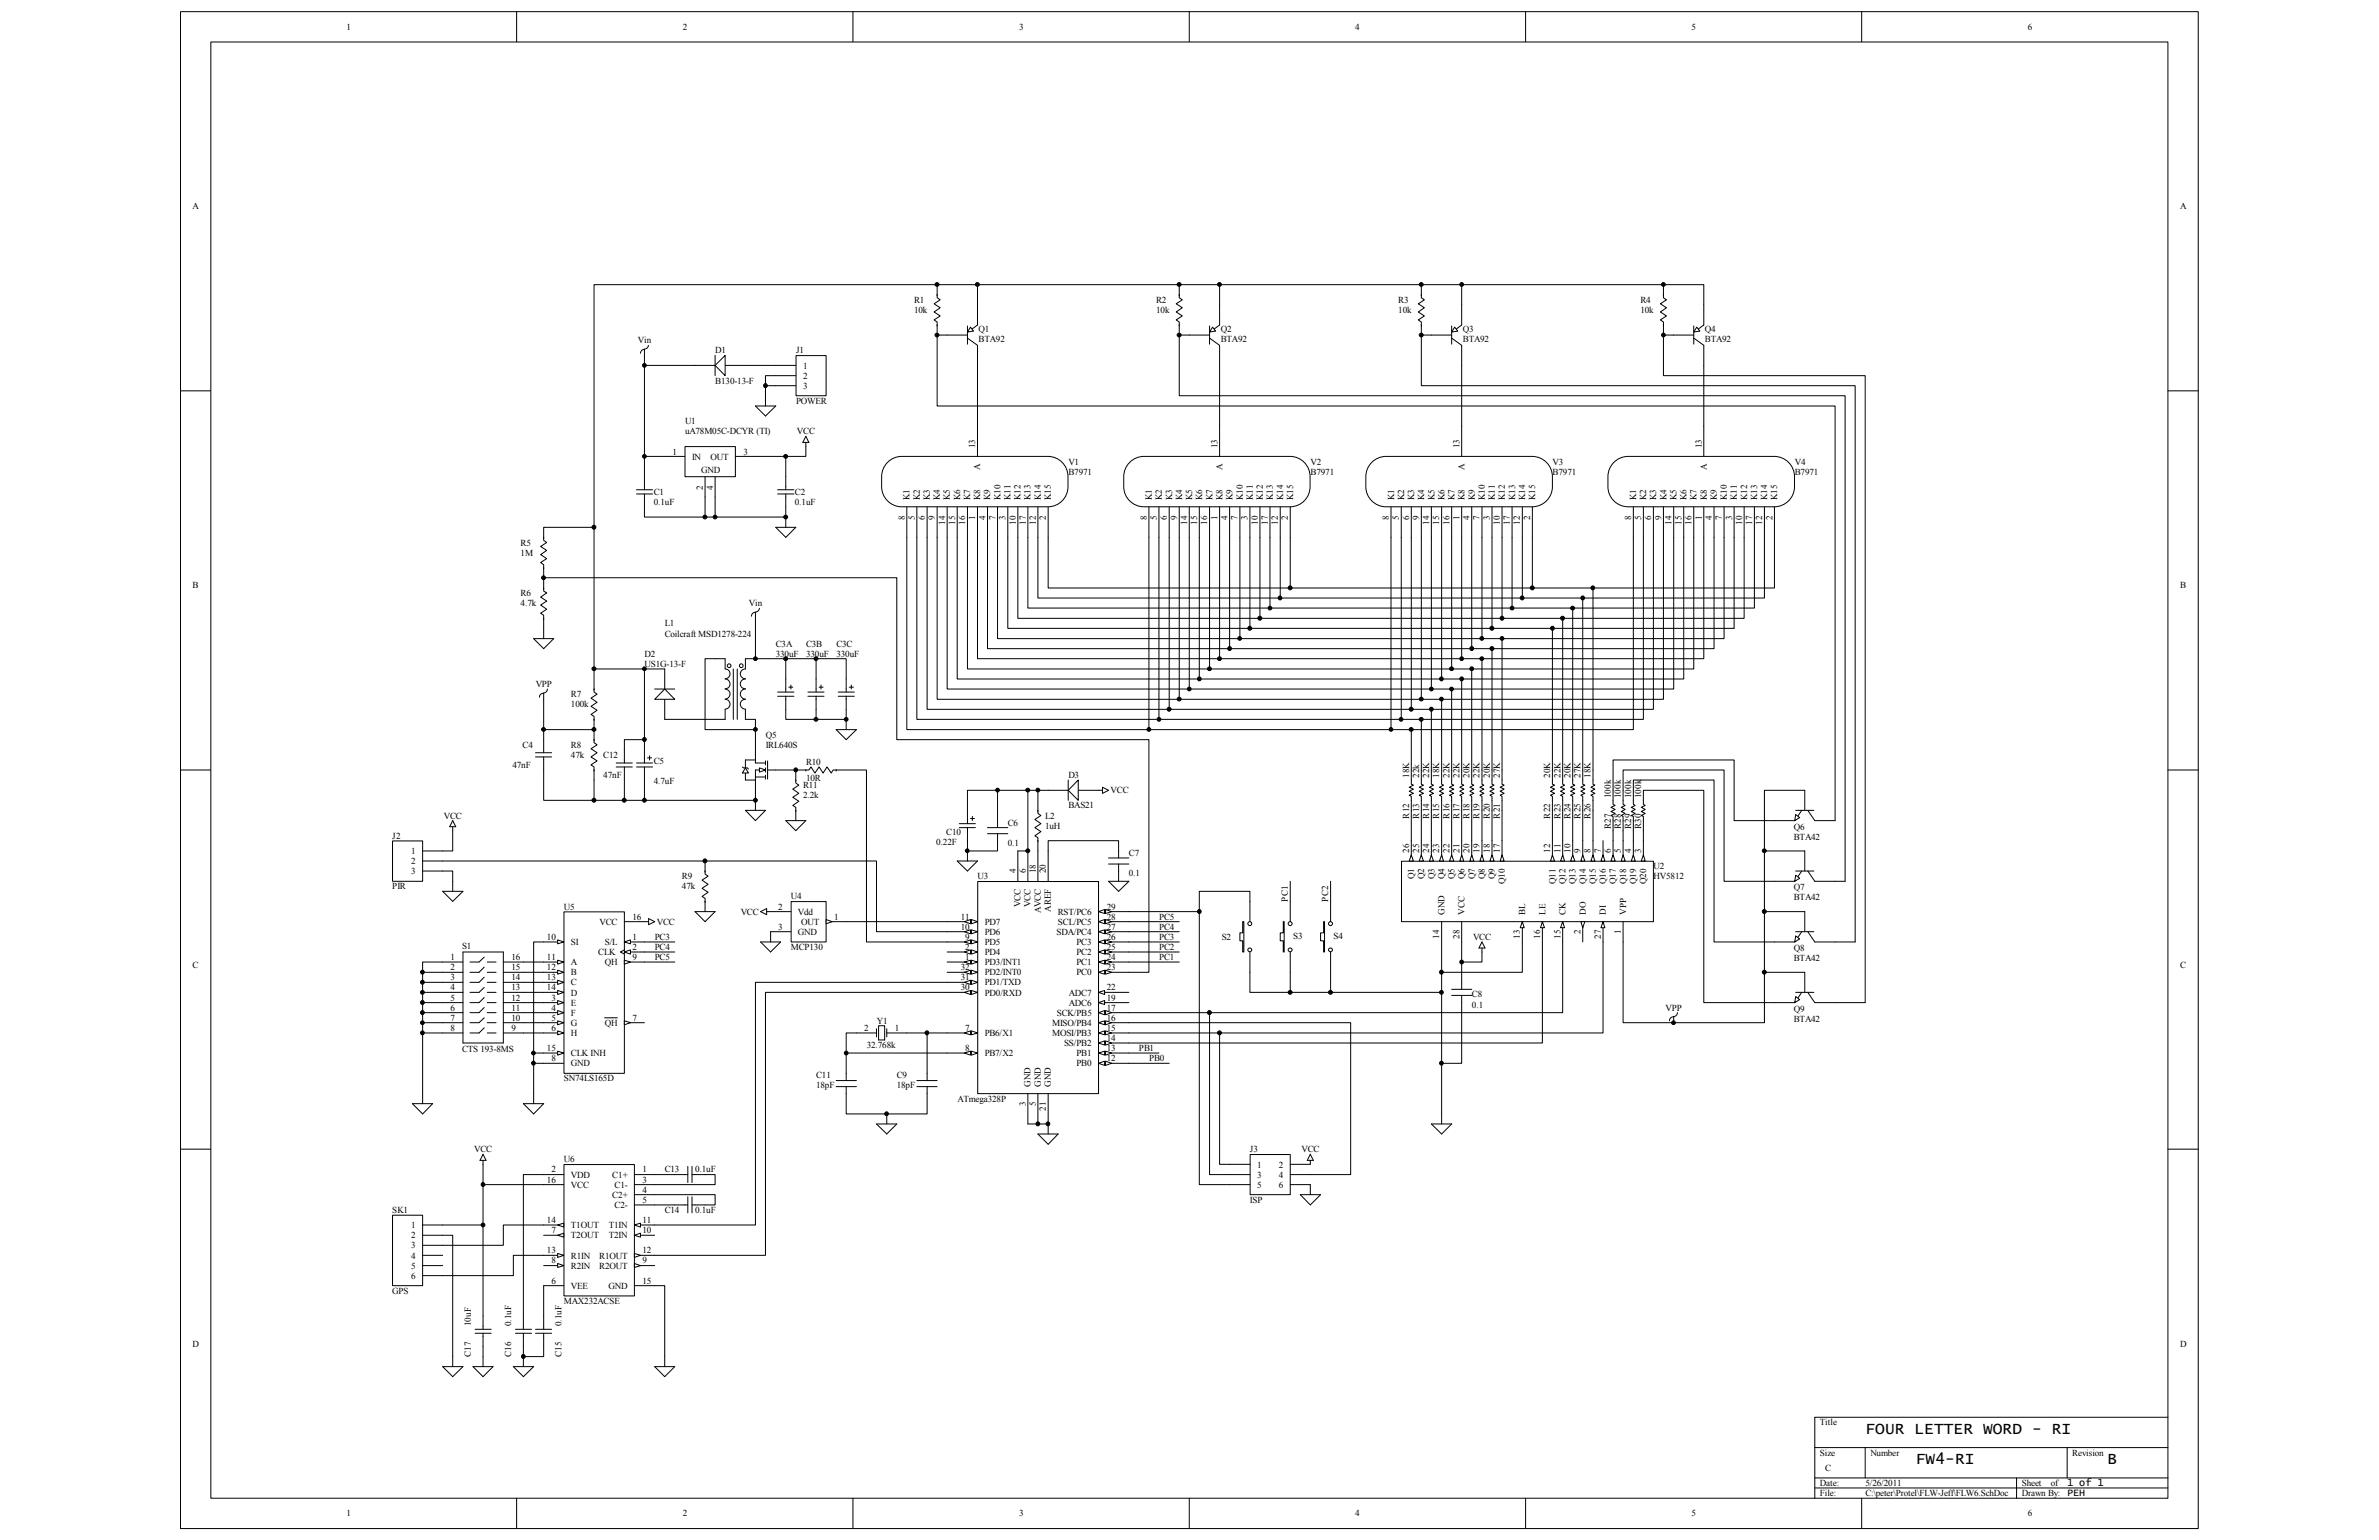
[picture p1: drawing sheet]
<svg xmlns="http://www.w3.org/2000/svg" width="432mm" height="279mm" viewBox="0 0 432 279" stroke-linecap="round" stroke-linejoin="round" font-family="sans-serif">
<defs><g id="words">
<g font-size="2.9">
<text x="338.6" y="260.2">FOUR LETTER WORD - RI</text>
<text x="347.7" y="265.7">FW4-RI</text>
<text x="382.5" y="265.7">B</text>
</g>
<text font-size="1.8" x="375.2" y="269.6">1 of 1</text>
<g font-size="1.7">
<text x="62.9" y="5.4">1</text>
<text x="123.9" y="5.4">2</text>
<text x="185" y="5.4">3</text>
<text x="246" y="5.4">4</text>
<text x="307" y="5.4">5</text>
<text x="368" y="5.4">6</text>
<text x="35" y="37.9">A</text>
<text x="395.7" y="37.9">A</text>
<text x="165.9" y="56.8">10k</text>
<text x="165.9" y="54.9">R1</text>
<text x="209.8" y="56.8">10k</text>
<text x="209.8" y="54.9">R2</text>
<text x="253.8" y="56.8">10k</text>
<text x="253.8" y="54.9">R3</text>
<text x="297.7" y="56.8">10k</text>
<text x="297.7" y="54.9">R4</text>
<text x="115.8" y="62.3">Vin</text>
<text x="129.8" y="64.1">D1</text>
<text x="144.5" y="64.1">J1</text>
<text x="177.6" y="60.3">Q1</text>
<text x="177.6" y="62.1">BTA92</text>
<text x="221.6" y="60.3">Q2</text>
<text x="221.6" y="62.1">BTA92</text>
<text x="265.5" y="60.3">Q3</text>
<text x="265.5" y="62.1">BTA92</text>
<text x="309.5" y="60.3">Q4</text>
<text x="309.5" y="62.1">BTA92</text>
<text x="129.8" y="69.6">B130-13-F</text>
<text x="145.8" y="66.9">1</text>
<text x="145.8" y="68.7">2</text>
<text x="145.8" y="70.5">3</text>
<text x="124.3" y="77">U1</text>
<text x="144.5" y="73.3">POWER</text>
<text x="122" y="82.5">1</text>
<text x="124.3" y="78.8">uA78M05C-DCYR (TI)</text>
<text x="125.6" y="83.4">IN</text>
<text x="128.9" y="83.4">OUT</text>
<text x="135" y="82.5">3</text>
<text x="144.7" y="78.8">VCC</text>
<text x="177" y="81.4" transform="rotate(-90 177 81.4)">13</text>
<text x="221" y="81.4" transform="rotate(-90 221 81.4)">13</text>
<text x="264.9" y="81.4" transform="rotate(-90 264.9 81.4)">13</text>
<text x="308.9" y="81.4" transform="rotate(-90 308.9 81.4)">13</text>
<text x="118.7" y="89.8">C1</text>
<text x="127.3" y="85.8">GND</text>
<text x="127.6" y="88.8" transform="rotate(-90 127.6 88.8)">2</text>
<text x="129.4" y="88.8" transform="rotate(-90 129.4 88.8)">4</text>
<text x="144.3" y="89.8">C2</text>
<text x="177.9" y="85.3" transform="rotate(-90 177.9 85.3)">A</text>
<text x="193.9" y="84.3">V1</text>
<text x="193.9" y="86.1">B7971</text>
<text x="221.9" y="85.3" transform="rotate(-90 221.9 85.3)">A</text>
<text x="237.9" y="84.3">V2</text>
<text x="237.9" y="86.1">B7971</text>
<text x="265.8" y="85.3" transform="rotate(-90 265.8 85.3)">A</text>
<text x="281.8" y="84.3">V3</text>
<text x="281.8" y="86.1">B7971</text>
<text x="309.8" y="85.3" transform="rotate(-90 309.8 85.3)">A</text>
<text x="325.8" y="84.3">V4</text>
<text x="325.8" y="86.1">B7971</text>
<text x="118.7" y="91.7">0.1uF</text>
<text x="144.3" y="91.7">0.1uF</text>
<text x="164.2" y="94.3" transform="rotate(-90 164.2 94.3)">8</text>
<text x="165.1" y="90.7" transform="rotate(-90 165.1 90.7)">K1</text>
<text x="166" y="94.3" transform="rotate(-90 166 94.3)">5</text>
<text x="167" y="90.7" transform="rotate(-90 167 90.7)">K2</text>
<text x="167.9" y="94.3" transform="rotate(-90 167.9 94.3)">6</text>
<text x="168.8" y="90.7" transform="rotate(-90 168.8 90.7)">K3</text>
<text x="169.7" y="94.3" transform="rotate(-90 169.7 94.3)">9</text>
<text x="170.6" y="90.7" transform="rotate(-90 170.6 90.7)">K4</text>
<text x="171.5" y="95.2" transform="rotate(-90 171.5 95.2)">14</text>
<text x="172.4" y="90.7" transform="rotate(-90 172.4 90.7)">K5</text>
<text x="173.4" y="95.2" transform="rotate(-90 173.4 95.2)">15</text>
<text x="174.3" y="90.7" transform="rotate(-90 174.3 90.7)">K6</text>
<text x="175.2" y="95.2" transform="rotate(-90 175.2 95.2)">16</text>
<text x="176.1" y="90.7" transform="rotate(-90 176.1 90.7)">K7</text>
<text x="177" y="94.3" transform="rotate(-90 177 94.3)">1</text>
<text x="177.9" y="90.7" transform="rotate(-90 177.9 90.7)">K8</text>
<text x="178.9" y="94.3" transform="rotate(-90 178.9 94.3)">4</text>
<text x="179.7" y="90.7" transform="rotate(-90 179.7 90.7)">K9</text>
<text x="180.7" y="94.3" transform="rotate(-90 180.7 94.3)">7</text>
<text x="181.6" y="90.7" transform="rotate(-90 181.6 90.7)">K10</text>
<text x="182.5" y="94.3" transform="rotate(-90 182.5 94.3)">3</text>
<text x="183.4" y="90.7" transform="rotate(-90 183.4 90.7)">K11</text>
<text x="184.4" y="95.2" transform="rotate(-90 184.4 95.2)">10</text>
<text x="185.3" y="90.7" transform="rotate(-90 185.3 90.7)">K12</text>
<text x="186.2" y="95.2" transform="rotate(-90 186.2 95.2)">17</text>
<text x="187.1" y="90.7" transform="rotate(-90 187.1 90.7)">K13</text>
<text x="188" y="95.2" transform="rotate(-90 188 95.2)">12</text>
<text x="188.9" y="90.7" transform="rotate(-90 188.9 90.7)">K14</text>
<text x="189.8" y="94.3" transform="rotate(-90 189.8 94.3)">2</text>
<text x="190.8" y="90.7" transform="rotate(-90 190.8 90.7)">K15</text>
<text x="208.2" y="94.3" transform="rotate(-90 208.2 94.3)">8</text>
<text x="209" y="90.7" transform="rotate(-90 209 90.7)">K1</text>
<text x="210" y="94.3" transform="rotate(-90 210 94.3)">5</text>
<text x="210.9" y="90.7" transform="rotate(-90 210.9 90.7)">K2</text>
<text x="211.8" y="94.3" transform="rotate(-90 211.8 94.3)">6</text>
<text x="212.7" y="90.7" transform="rotate(-90 212.7 90.7)">K3</text>
<text x="213.7" y="94.3" transform="rotate(-90 213.7 94.3)">9</text>
<text x="214.5" y="90.7" transform="rotate(-90 214.5 90.7)">K4</text>
<text x="215.5" y="95.2" transform="rotate(-90 215.5 95.2)">14</text>
<text x="216.4" y="90.7" transform="rotate(-90 216.4 90.7)">K5</text>
<text x="217.3" y="95.2" transform="rotate(-90 217.3 95.2)">15</text>
<text x="218.2" y="90.7" transform="rotate(-90 218.2 90.7)">K6</text>
<text x="219.1" y="95.2" transform="rotate(-90 219.1 95.2)">16</text>
<text x="220" y="90.7" transform="rotate(-90 220 90.7)">K7</text>
<text x="221" y="94.3" transform="rotate(-90 221 94.3)">1</text>
<text x="221.9" y="90.7" transform="rotate(-90 221.9 90.7)">K8</text>
<text x="222.8" y="94.3" transform="rotate(-90 222.8 94.3)">4</text>
<text x="223.7" y="90.7" transform="rotate(-90 223.7 90.7)">K9</text>
<text x="224.6" y="94.3" transform="rotate(-90 224.6 94.3)">7</text>
<text x="225.6" y="90.7" transform="rotate(-90 225.6 90.7)">K10</text>
<text x="226.4" y="94.3" transform="rotate(-90 226.4 94.3)">3</text>
<text x="227.4" y="90.7" transform="rotate(-90 227.4 90.7)">K11</text>
<text x="228.3" y="95.2" transform="rotate(-90 228.3 95.2)">10</text>
<text x="229.2" y="90.7" transform="rotate(-90 229.2 90.7)">K12</text>
<text x="230.1" y="95.2" transform="rotate(-90 230.1 95.2)">17</text>
<text x="231.1" y="90.7" transform="rotate(-90 231.1 90.7)">K13</text>
<text x="231.9" y="95.2" transform="rotate(-90 231.9 95.2)">12</text>
<text x="232.9" y="90.7" transform="rotate(-90 232.9 90.7)">K14</text>
<text x="233.8" y="94.3" transform="rotate(-90 233.8 94.3)">2</text>
<text x="234.7" y="90.7" transform="rotate(-90 234.7 90.7)">K15</text>
<text x="252.1" y="94.3" transform="rotate(-90 252.1 94.3)">8</text>
<text x="253" y="90.7" transform="rotate(-90 253 90.7)">K1</text>
<text x="253.9" y="94.3" transform="rotate(-90 253.9 94.3)">5</text>
<text x="254.8" y="90.7" transform="rotate(-90 254.8 90.7)">K2</text>
<text x="255.8" y="94.3" transform="rotate(-90 255.8 94.3)">6</text>
<text x="256.7" y="90.7" transform="rotate(-90 256.7 90.7)">K3</text>
<text x="257.6" y="94.3" transform="rotate(-90 257.6 94.3)">9</text>
<text x="258.5" y="90.7" transform="rotate(-90 258.5 90.7)">K4</text>
<text x="259.4" y="95.2" transform="rotate(-90 259.4 95.2)">14</text>
<text x="260.3" y="90.7" transform="rotate(-90 260.3 90.7)">K5</text>
<text x="261.2" y="95.2" transform="rotate(-90 261.2 95.2)">15</text>
<text x="262.2" y="90.7" transform="rotate(-90 262.2 90.7)">K6</text>
<text x="263.1" y="95.2" transform="rotate(-90 263.1 95.2)">16</text>
<text x="264" y="90.7" transform="rotate(-90 264 90.7)">K7</text>
<text x="264.9" y="94.3" transform="rotate(-90 264.9 94.3)">1</text>
<text x="265.8" y="90.7" transform="rotate(-90 265.8 90.7)">K8</text>
<text x="266.7" y="94.3" transform="rotate(-90 266.7 94.3)">4</text>
<text x="267.7" y="90.7" transform="rotate(-90 267.7 90.7)">K9</text>
<text x="268.6" y="94.3" transform="rotate(-90 268.6 94.3)">7</text>
<text x="269.5" y="90.7" transform="rotate(-90 269.5 90.7)">K10</text>
<text x="270.4" y="94.3" transform="rotate(-90 270.4 94.3)">3</text>
<text x="271.3" y="90.7" transform="rotate(-90 271.3 90.7)">K11</text>
<text x="272.2" y="95.2" transform="rotate(-90 272.2 95.2)">10</text>
<text x="273.1" y="90.7" transform="rotate(-90 273.1 90.7)">K12</text>
<text x="274.1" y="95.2" transform="rotate(-90 274.1 95.2)">17</text>
<text x="275" y="90.7" transform="rotate(-90 275 90.7)">K13</text>
<text x="275.9" y="95.2" transform="rotate(-90 275.9 95.2)">12</text>
<text x="276.8" y="90.7" transform="rotate(-90 276.8 90.7)">K14</text>
<text x="277.7" y="94.3" transform="rotate(-90 277.7 94.3)">2</text>
<text x="278.6" y="90.7" transform="rotate(-90 278.6 90.7)">K15</text>
<text x="296" y="94.3" transform="rotate(-90 296 94.3)">8</text>
<text x="297" y="90.7" transform="rotate(-90 297 90.7)">K1</text>
<text x="297.9" y="94.3" transform="rotate(-90 297.9 94.3)">5</text>
<text x="298.8" y="90.7" transform="rotate(-90 298.8 90.7)">K2</text>
<text x="299.7" y="94.3" transform="rotate(-90 299.7 94.3)">6</text>
<text x="300.6" y="90.7" transform="rotate(-90 300.6 90.7)">K3</text>
<text x="301.5" y="94.3" transform="rotate(-90 301.5 94.3)">9</text>
<text x="302.5" y="90.7" transform="rotate(-90 302.5 90.7)">K4</text>
<text x="303.4" y="95.2" transform="rotate(-90 303.4 95.2)">14</text>
<text x="304.3" y="90.7" transform="rotate(-90 304.3 90.7)">K5</text>
<text x="305.2" y="95.2" transform="rotate(-90 305.2 95.2)">15</text>
<text x="306.1" y="90.7" transform="rotate(-90 306.1 90.7)">K6</text>
<text x="307" y="95.2" transform="rotate(-90 307 95.2)">16</text>
<text x="307.9" y="90.7" transform="rotate(-90 307.9 90.7)">K7</text>
<text x="308.9" y="94.3" transform="rotate(-90 308.9 94.3)">1</text>
<text x="309.8" y="90.7" transform="rotate(-90 309.8 90.7)">K8</text>
<text x="310.7" y="94.3" transform="rotate(-90 310.7 94.3)">4</text>
<text x="311.6" y="90.7" transform="rotate(-90 311.6 90.7)">K9</text>
<text x="312.5" y="94.3" transform="rotate(-90 312.5 94.3)">7</text>
<text x="313.4" y="90.7" transform="rotate(-90 313.4 90.7)">K10</text>
<text x="314.4" y="94.3" transform="rotate(-90 314.4 94.3)">3</text>
<text x="315.3" y="90.7" transform="rotate(-90 315.3 90.7)">K11</text>
<text x="316.2" y="95.2" transform="rotate(-90 316.2 95.2)">10</text>
<text x="317.1" y="90.7" transform="rotate(-90 317.1 90.7)">K12</text>
<text x="318" y="95.2" transform="rotate(-90 318 95.2)">17</text>
<text x="318.9" y="90.7" transform="rotate(-90 318.9 90.7)">K13</text>
<text x="319.9" y="95.2" transform="rotate(-90 319.9 95.2)">12</text>
<text x="320.8" y="90.7" transform="rotate(-90 320.8 90.7)">K14</text>
<text x="321.7" y="94.3" transform="rotate(-90 321.7 94.3)">2</text>
<text x="322.6" y="90.7" transform="rotate(-90 322.6 90.7)">K15</text>
<text x="94.5" y="100.8">1M</text>
<text x="94.5" y="99">R5</text>
<text x="35" y="106.8">B</text>
<text x="395.7" y="106.8">B</text>
<text x="94.5" y="110">4.7k</text>
<text x="94.5" y="108.2">R6</text>
<text x="120.6" y="113.7">L1</text>
<text x="135.9" y="110">Vin</text>
<text x="117" y="119.2">D2</text>
<text x="120.6" y="115.5">Coilcraft MSD1278-224</text>
<text x="140.8" y="119.2">330uF</text>
<text x="140.8" y="117.3">C3A</text>
<text x="146.3" y="119.2">330uF</text>
<text x="146.3" y="117.3">C3B</text>
<text x="151.8" y="117.3">C3C</text>
<text x="151.8" y="119.2">330uF</text>
<text x="97.2" y="124.7">VPP</text>
<text x="117" y="121">US1G-13-F</text>
<text x="103.6" y="128.3">100k</text>
<text x="103.6" y="126.5">R7</text>
<text x="94.8" y="135.7">C4</text>
<text x="103.6" y="137.5">47k</text>
<text x="103.6" y="135.7">R8</text>
<text x="109.5" y="137.5">C12</text>
<text x="139" y="133.9">Q5</text>
<text x="139" y="135.7">IRL640S</text>
<text x="93" y="139.4">47nF</text>
<text x="109.5" y="141.2">47nF</text>
<text x="118.7" y="142.3">4.7uF</text>
<text x="118.7" y="138.6">C5</text>
<text x="145.8" y="143">R11</text>
<text x="146.3" y="141.7">10R</text>
<text x="146.3" y="138.8">R10</text>
<text x="193.9" y="141.2">D3</text>
<text x="201.6" y="143.9">VCC</text>
<text x="255.8" y="141.2" transform="rotate(-90 255.8 141.2)">18K</text>
<text x="257.6" y="141.2" transform="rotate(-90 257.6 141.2)">22k</text>
<text x="259.4" y="141.2" transform="rotate(-90 259.4 141.2)">22K</text>
<text x="261.2" y="141.2" transform="rotate(-90 261.2 141.2)">18K</text>
<text x="263.1" y="141.2" transform="rotate(-90 263.1 141.2)">22K</text>
<text x="264.9" y="141.2" transform="rotate(-90 264.9 141.2)">22K</text>
<text x="266.7" y="141.2" transform="rotate(-90 266.7 141.2)">20K</text>
<text x="268.6" y="141.2" transform="rotate(-90 268.6 141.2)">22K</text>
<text x="270.4" y="141.2" transform="rotate(-90 270.4 141.2)">20K</text>
<text x="272.2" y="141.2" transform="rotate(-90 272.2 141.2)">27K</text>
<text x="281.4" y="141.2" transform="rotate(-90 281.4 141.2)">20K</text>
<text x="283.2" y="141.2" transform="rotate(-90 283.2 141.2)">22K</text>
<text x="285.1" y="141.2" transform="rotate(-90 285.1 141.2)">20K</text>
<text x="286.9" y="141.2" transform="rotate(-90 286.9 141.2)">27K</text>
<text x="288.7" y="141.2" transform="rotate(-90 288.7 141.2)">18K</text>
<text x="80.6" y="148.5">VCC</text>
<text x="145.8" y="144.9">2.2k</text>
<text x="182.9" y="149.8">C6</text>
<text x="189.7" y="148.5">L2</text>
<text x="193.9" y="146.7">BAS21</text>
<text x="255.8" y="148.5" transform="rotate(-90 255.8 148.5)">R12</text>
<text x="257.6" y="148.5" transform="rotate(-90 257.6 148.5)">R13</text>
<text x="259.4" y="148.5" transform="rotate(-90 259.4 148.5)">R14</text>
<text x="261.2" y="148.5" transform="rotate(-90 261.2 148.5)">R15</text>
<text x="263.1" y="148.5" transform="rotate(-90 263.1 148.5)">R16</text>
<text x="264.9" y="148.5" transform="rotate(-90 264.9 148.5)">R17</text>
<text x="266.7" y="148.5" transform="rotate(-90 266.7 148.5)">R18</text>
<text x="268.6" y="148.5" transform="rotate(-90 268.6 148.5)">R19</text>
<text x="270.4" y="148.5" transform="rotate(-90 270.4 148.5)">R20</text>
<text x="272.2" y="148.5" transform="rotate(-90 272.2 148.5)">R21</text>
<text x="281.4" y="148.5" transform="rotate(-90 281.4 148.5)">R22</text>
<text x="283.2" y="148.5" transform="rotate(-90 283.2 148.5)">R23</text>
<text x="285.1" y="148.5" transform="rotate(-90 285.1 148.5)">R24</text>
<text x="286.9" y="148.5" transform="rotate(-90 286.9 148.5)">R25</text>
<text x="288.7" y="148.5" transform="rotate(-90 288.7 148.5)">R26</text>
<text x="292.4" y="144.9" transform="rotate(-90 292.4 144.9)">100k</text>
<text x="294.2" y="144.9" transform="rotate(-90 294.2 144.9)">100k</text>
<text x="296" y="144.9" transform="rotate(-90 296 144.9)">100k</text>
<text x="297.9" y="144.9" transform="rotate(-90 297.9 144.9)">100k</text>
<text x="71.2" y="152.2">J2</text>
<text x="74.6" y="154.9">1</text>
<text x="169.9" y="153.3">0.22F</text>
<text x="171.7" y="151.5">C10</text>
<text x="182.9" y="153.5">0.1</text>
<text x="189.7" y="150.4">1uH</text>
<text x="204.9" y="155.3">C7</text>
<text x="255.8" y="154.8" transform="rotate(-90 255.8 154.8)">26</text>
<text x="257.6" y="154.8" transform="rotate(-90 257.6 154.8)">25</text>
<text x="259.4" y="154.8" transform="rotate(-90 259.4 154.8)">24</text>
<text x="261.2" y="154.8" transform="rotate(-90 261.2 154.8)">23</text>
<text x="263.1" y="154.8" transform="rotate(-90 263.1 154.8)">22</text>
<text x="264.9" y="154.8" transform="rotate(-90 264.9 154.8)">21</text>
<text x="266.7" y="154.8" transform="rotate(-90 266.7 154.8)">20</text>
<text x="268.6" y="154.8" transform="rotate(-90 268.6 154.8)">19</text>
<text x="270.4" y="154.8" transform="rotate(-90 270.4 154.8)">18</text>
<text x="272.2" y="154.8" transform="rotate(-90 272.2 154.8)">17</text>
<text x="281.4" y="154.8" transform="rotate(-90 281.4 154.8)">12</text>
<text x="283.2" y="154.8" transform="rotate(-90 283.2 154.8)">11</text>
<text x="285.1" y="154.8" transform="rotate(-90 285.1 154.8)">10</text>
<text x="286.9" y="154.8" transform="rotate(-90 286.9 154.8)">9</text>
<text x="288.7" y="154.8" transform="rotate(-90 288.7 154.8)">8</text>
<text x="290.5" y="154.8" transform="rotate(-90 290.5 154.8)">7</text>
<text x="292.4" y="154.8" transform="rotate(-90 292.4 154.8)">6</text>
<text x="292.4" y="150.4" transform="rotate(-90 292.4 150.4)">R27</text>
<text x="294.2" y="154.8" transform="rotate(-90 294.2 154.8)">5</text>
<text x="294.2" y="150.4" transform="rotate(-90 294.2 150.4)">R28</text>
<text x="296" y="154.8" transform="rotate(-90 296 154.8)">4</text>
<text x="296" y="150.4" transform="rotate(-90 296 150.4)">R29</text>
<text x="297.9" y="154.8" transform="rotate(-90 297.9 154.8)">3</text>
<text x="297.9" y="150.4" transform="rotate(-90 297.9 150.4)">R30</text>
<text x="325.6" y="150.5">Q6</text>
<text x="325.6" y="152.4">BTA42</text>
<text x="71.2" y="161.4">PIR</text>
<text x="74.6" y="156.8">2</text>
<text x="74.6" y="158.6">3</text>
<text x="123.8" y="161.4">47k</text>
<text x="123.8" y="159.5">R9</text>
<text x="177.4" y="159.5">U3</text>
<text x="184.4" y="158.5" transform="rotate(-90 184.4 158.5)">4</text>
<text x="186.2" y="158.5" transform="rotate(-90 186.2 158.5)">6</text>
<text x="188" y="158.5" transform="rotate(-90 188 158.5)">18</text>
<text x="189.8" y="158.5" transform="rotate(-90 189.8 158.5)">20</text>
<text x="204.9" y="159">0.1</text>
<text x="256.7" y="159.6" transform="rotate(-90 256.7 159.6)">Q1</text>
<text x="258.5" y="159.6" transform="rotate(-90 258.5 159.6)">Q2</text>
<text x="260.3" y="159.6" transform="rotate(-90 260.3 159.6)">Q3</text>
<text x="262.2" y="159.6" transform="rotate(-90 262.2 159.6)">Q4</text>
<text x="264" y="159.6" transform="rotate(-90 264 159.6)">Q5</text>
<text x="265.8" y="159.6" transform="rotate(-90 265.8 159.6)">Q6</text>
<text x="267.7" y="159.6" transform="rotate(-90 267.7 159.6)">Q7</text>
<text x="269.5" y="159.6" transform="rotate(-90 269.5 159.6)">Q8</text>
<text x="271.3" y="159.6" transform="rotate(-90 271.3 159.6)">Q9</text>
<text x="273.1" y="160.4" transform="rotate(-90 273.1 160.4)">Q10</text>
<text x="282.3" y="160.4" transform="rotate(-90 282.3 160.4)">Q11</text>
<text x="284.1" y="160.4" transform="rotate(-90 284.1 160.4)">Q12</text>
<text x="286" y="160.4" transform="rotate(-90 286 160.4)">Q13</text>
<text x="287.8" y="160.4" transform="rotate(-90 287.8 160.4)">Q14</text>
<text x="289.6" y="160.4" transform="rotate(-90 289.6 160.4)">Q15</text>
<text x="291.5" y="160.4" transform="rotate(-90 291.5 160.4)">Q16</text>
<text x="293.3" y="160.4" transform="rotate(-90 293.3 160.4)">Q17</text>
<text x="295.1" y="160.4" transform="rotate(-90 295.1 160.4)">Q18</text>
<text x="297" y="160.4" transform="rotate(-90 297 160.4)">Q19</text>
<text x="298.8" y="160.4" transform="rotate(-90 298.8 160.4)">Q20</text>
<text x="300.1" y="157.7">U2</text>
<text x="300.1" y="159.5">HV5812</text>
<text x="325.6" y="161.5">Q7</text>
<text x="102.4" y="165">U5</text>
<text x="108.8" y="167.8">VCC</text>
<text x="114.8" y="166.9">16</text>
<text x="119.2" y="167.8">VCC</text>
<text x="134.5" y="165.9">VCC</text>
<text x="141.3" y="165">2</text>
<text x="143.6" y="163.2">U4</text>
<text x="144.8" y="165.9">Vdd</text>
<text x="145.4" y="167.8">OUT</text>
<text x="151.4" y="166.9">1</text>
<text x="174.4" y="166.9">11</text>
<text x="178.7" y="167.8">PD7</text>
<text x="185.3" y="164.6" transform="rotate(-90 185.3 164.6)">VCC</text>
<text x="187.1" y="164.6" transform="rotate(-90 187.1 164.6)">VCC</text>
<text x="188.9" y="165.7" transform="rotate(-90 188.9 165.7)">AVCC</text>
<text x="190.8" y="165.4" transform="rotate(-90 190.8 165.4)">AREF</text>
<text x="192" y="165.9">RST/PC6</text>
<text x="192" y="167.8">SCL/PC5</text>
<text x="200.9" y="165">29</text>
<text x="200.9" y="166.9">28</text>
<text x="210.4" y="166.9">PC5</text>
<text x="233.8" y="163.6" transform="rotate(-90 233.8 163.6)">PC1</text>
<text x="241.1" y="163.6" transform="rotate(-90 241.1 163.6)">PC2</text>
<text x="262.2" y="165.9" transform="rotate(-90 262.2 165.9)">GND</text>
<text x="265.8" y="165.9" transform="rotate(-90 265.8 165.9)">VCC</text>
<text x="276.8" y="165.9" transform="rotate(-90 276.8 165.9)">BL</text>
<text x="280.5" y="165.9" transform="rotate(-90 280.5 165.9)">LE</text>
<text x="284.1" y="165.9" transform="rotate(-90 284.1 165.9)">CK</text>
<text x="287.8" y="165.9" transform="rotate(-90 287.8 165.9)">DO</text>
<text x="291.5" y="165.9" transform="rotate(-90 291.5 165.9)">DI</text>
<text x="295.1" y="165.9" transform="rotate(-90 295.1 165.9)">VPP</text>
<text x="325.6" y="163.4">BTA42</text>
<text x="83.9" y="172.2">S1</text>
<text x="99.3" y="170.5">10</text>
<text x="103.6" y="171.4">SI</text>
<text x="108.5" y="173.3">CLK</text>
<text x="109.8" y="171.4">S/L</text>
<text x="114.8" y="172.4">2</text>
<text x="114.8" y="170.5">1</text>
<text x="118.8" y="170.5">PC3</text>
<text x="118.8" y="172.4">PC4</text>
<text x="141.3" y="168.7">3</text>
<text x="143.6" y="172.4">MCP130</text>
<text x="144.8" y="169.6">GND</text>
<text x="174.4" y="168.7">10</text>
<text x="175.2" y="172.4">2</text>
<text x="175.2" y="170.5">9</text>
<text x="178.7" y="173.3">PD4</text>
<text x="178.7" y="171.4">PD5</text>
<text x="178.7" y="169.6">PD6</text>
<text x="191.8" y="169.6">SDA/PC4</text>
<text x="195.4" y="173.3">PC2</text>
<text x="195.4" y="171.4">PC3</text>
<text x="200.9" y="172.4">25</text>
<text x="200.9" y="170.5">26</text>
<text x="200.9" y="168.7">27</text>
<text x="210.4" y="172.4">PC2</text>
<text x="210.4" y="170.5">PC3</text>
<text x="210.4" y="168.7">PC4</text>
<text x="221.7" y="170.5">S2</text>
<text x="234.7" y="170.3">S3</text>
<text x="242.1" y="170.3">S4</text>
<text x="261.2" y="170.4" transform="rotate(-90 261.2 170.4)">14</text>
<text x="264.9" y="170.4" transform="rotate(-90 264.9 170.4)">28</text>
<text x="267.4" y="170.5">VCC</text>
<text x="275.9" y="170.4" transform="rotate(-90 275.9 170.4)">13</text>
<text x="279.6" y="170.4" transform="rotate(-90 279.6 170.4)">16</text>
<text x="283.2" y="170.4" transform="rotate(-90 283.2 170.4)">15</text>
<text x="286.9" y="169.5" transform="rotate(-90 286.9 169.5)">2</text>
<text x="290.5" y="170.4" transform="rotate(-90 290.5 170.4)">27</text>
<text x="294.2" y="169.5" transform="rotate(-90 294.2 169.5)">1</text>
<text x="325.6" y="172.6">Q8</text>
<text x="35" y="175.6">C</text>
<text x="81.8" y="174.2">1</text>
<text x="81.8" y="176">2</text>
<text x="81.8" y="177.9">3</text>
<text x="81.8" y="179.7">4</text>
<text x="92.8" y="174.2">16</text>
<text x="92.8" y="176">15</text>
<text x="92.8" y="177.9">14</text>
<text x="92.8" y="179.7">13</text>
<text x="99.3" y="174.2">11</text>
<text x="99.3" y="176">12</text>
<text x="99.3" y="177.9">13</text>
<text x="99.3" y="179.7">14</text>
<text x="103.6" y="175.1">A</text>
<text x="103.6" y="177">B</text>
<text x="103.6" y="178.8">C</text>
<text x="109.8" y="175.1">QH</text>
<text x="114.8" y="174.2">9</text>
<text x="118.8" y="174.2">PC5</text>
<text x="174.4" y="179.7">30</text>
<text x="174.4" y="177.9">31</text>
<text x="174.4" y="176">32</text>
<text x="175.2" y="174.2">1</text>
<text x="178.7" y="178.8">PD1/TXD</text>
<text x="178.7" y="177">PD2/INT0</text>
<text x="178.7" y="175.1">PD3/INT1</text>
<text x="195.4" y="177">PC0</text>
<text x="195.4" y="175.1">PC1</text>
<text x="200.9" y="179.7">22</text>
<text x="200.9" y="176">23</text>
<text x="200.9" y="174.2">24</text>
<text x="210.4" y="174.2">PC1</text>
<text x="325.6" y="174.4">BTA42</text>
<text x="395.7" y="175.6">C</text>
<text x="81.8" y="181.5">5</text>
<text x="81.8" y="183.4">6</text>
<text x="81.8" y="185.2">7</text>
<text x="92.8" y="181.5">12</text>
<text x="92.8" y="183.4">11</text>
<text x="92.8" y="185.2">10</text>
<text x="100.1" y="181.5">3</text>
<text x="100.1" y="183.4">4</text>
<text x="100.1" y="185.2">5</text>
<text x="103.6" y="180.6">D</text>
<text x="103.6" y="182.5">E</text>
<text x="103.6" y="184.3">F</text>
<text x="114.8" y="185.2">7</text>
<text x="159.1" y="185.8">Y1</text>
<text x="178.7" y="180.6">PD0/RXD</text>
<text x="191.8" y="184.3">SCK/PB5</text>
<text x="194" y="182.5">ADC6</text>
<text x="194" y="180.6">ADC7</text>
<text x="200.9" y="183.4">17</text>
<text x="200.9" y="181.5">19</text>
<text x="200.9" y="185.2">16</text>
<text x="267.2" y="182.8">0.1</text>
<text x="267.2" y="181">C8</text>
<text x="302.3" y="183.4">VPP</text>
<text x="325.6" y="183.6">Q9</text>
<text x="325.6" y="185.4">BTA42</text>
<text x="81.8" y="187">8</text>
<text x="83.9" y="190.9">CTS 193-8MS</text>
<text x="92.8" y="187">9</text>
<text x="99.3" y="190.7">15</text>
<text x="100.1" y="187">6</text>
<text x="103.6" y="191.6">CLK INH</text>
<text x="103.6" y="186.1">G</text>
<text x="103.6" y="188">H</text>
<text x="109.8" y="186.1">QH</text>
<text x="156.8" y="187">2</text>
<text x="157.3" y="190.2">32.768k</text>
<text x="162.4" y="187">1</text>
<text x="175.2" y="187">7</text>
<text x="175.2" y="190.7">8</text>
<text x="178.7" y="188">PB6/X1</text>
<text x="178.7" y="191.6">PB7/X2</text>
<text x="191" y="188">MOSI/PB3</text>
<text x="191" y="186.1">MISO/PB4</text>
<text x="193.1" y="189.8">SS/PB2</text>
<text x="195.4" y="191.6">PB1</text>
<text x="200.9" y="190.7">13</text>
<text x="200.9" y="188.9">14</text>
<text x="200.9" y="187">15</text>
<text x="206.7" y="190.7">PB1</text>
<text x="100.1" y="192.5">8</text>
<text x="102.4" y="196.2">SN74LS165D</text>
<text x="103.6" y="193.5">GND</text>
<text x="148.1" y="197.5">18pF</text>
<text x="148.1" y="195.7">C11</text>
<text x="162.8" y="197.5">18pF</text>
<text x="162.8" y="195.7">C9</text>
<text x="187.1" y="197.1" transform="rotate(-90 187.1 197.1)">GND</text>
<text x="188.9" y="197.1" transform="rotate(-90 188.9 197.1)">GND</text>
<text x="190.8" y="197.1" transform="rotate(-90 190.8 197.1)">GND</text>
<text x="195.4" y="193.5">PB0</text>
<text x="200.9" y="192.5">12</text>
<text x="208.6" y="192.5">PB0</text>
<text x="173.8" y="199.9">ATmega328P</text>
<text x="186.2" y="200.7" transform="rotate(-90 186.2 200.7)">3</text>
<text x="188" y="200.7" transform="rotate(-90 188 200.7)">5</text>
<text x="189.8" y="201.6" transform="rotate(-90 189.8 201.6)">21</text>
<text x="86.1" y="209">VCC</text>
<text x="226.9" y="209">J3</text>
<text x="236.2" y="209">VCC</text>
<text x="99.3" y="214.6">16</text>
<text x="100.1" y="212.7">2</text>
<text x="102.4" y="210.9">U6</text>
<text x="103.6" y="213.7">VDD</text>
<text x="103.6" y="215.5">VCC</text>
<text x="111.1" y="213.7">C1+</text>
<text x="111.5" y="215.5">C1-</text>
<text x="116.6" y="212.7">1</text>
<text x="116.6" y="214.6">3</text>
<text x="120.6" y="212.7">C13</text>
<text x="126.2" y="212.7">0.1uF</text>
<text x="228.2" y="211.8">1</text>
<text x="228.2" y="213.7">3</text>
<text x="228.2" y="215.5">5</text>
<text x="232.1" y="211.8">2</text>
<text x="232.1" y="213.7">4</text>
<text x="232.1" y="215.5">6</text>
<text x="71.2" y="220.1">SK1</text>
<text x="99.3" y="221.9">14</text>
<text x="111.1" y="217.3">C2+</text>
<text x="111.5" y="219.2">C2-</text>
<text x="116.6" y="216.4">4</text>
<text x="116.6" y="218.2">5</text>
<text x="116.6" y="221.9">11</text>
<text x="120.6" y="220.1">C14</text>
<text x="126.2" y="220.1">0.1uF</text>
<text x="226.9" y="218.2">ISP</text>
<text x="74.6" y="222.8">1</text>
<text x="74.6" y="224.7">2</text>
<text x="74.6" y="226.5">3</text>
<text x="99.3" y="227.4">13</text>
<text x="100.1" y="223.7">7</text>
<text x="103.6" y="224.7">T2OUT</text>
<text x="103.6" y="222.8">T1OUT</text>
<text x="110.5" y="224.7">T2IN</text>
<text x="110.5" y="222.8">T1IN</text>
<text x="116.6" y="227.4">12</text>
<text x="116.6" y="223.7">10</text>
<text x="74.6" y="228.3">4</text>
<text x="74.6" y="230.2">5</text>
<text x="74.6" y="232">6</text>
<text x="100.1" y="232.9">6</text>
<text x="100.1" y="229.2">8</text>
<text x="103.6" y="233.8">VEE</text>
<text x="103.6" y="230.2">R2IN</text>
<text x="103.6" y="228.3">R1IN</text>
<text x="108.8" y="230.2">R2OUT</text>
<text x="108.8" y="228.3">R1OUT</text>
<text x="110.4" y="233.8">GND</text>
<text x="116.6" y="229.2">9</text>
<text x="116.6" y="232.9">15</text>
<text x="71.2" y="234.7">GPS</text>
<text x="102.4" y="236.6">MAX232ACSE</text>
<text x="35" y="244.3">D</text>
<text x="85.5" y="240.6" transform="rotate(-90 85.5 240.6)">10uF</text>
<text x="92.8" y="240.6" transform="rotate(-90 92.8 240.6)">0.1uF</text>
<text x="101.9" y="240.6" transform="rotate(-90 101.9 240.6)">0.1uF</text>
<text x="395.7" y="244.3">D</text>
<text x="85.5" y="246.1" transform="rotate(-90 85.5 246.1)">C17</text>
<text x="92.8" y="246.1" transform="rotate(-90 92.8 246.1)">C16</text>
<text x="101.9" y="246.1" transform="rotate(-90 101.9 246.1)">C15</text>
<text x="330.3" y="258.6">Title</text>
<text x="330.3" y="264.1">Size</text>
<text x="330.3" y="269.6">Date:</text>
<text x="331.3" y="266.8">C</text>
<text x="338.6" y="269.6">5/26/2011</text>
<text x="339.5" y="264.1">Number</text>
<text x="366.9" y="269.6">Sheet</text>
<text x="372.2" y="269.6">of</text>
<text x="376.1" y="264.1">Revision</text>
<text x="62.9" y="275.1">1</text>
<text x="123.9" y="275.1">2</text>
<text x="185" y="275.1">3</text>
<text x="246" y="275.1">4</text>
<text x="307" y="275.1">5</text>
<text x="330.3" y="271.4">File:</text>
<text x="338.6" y="271.4">C:\peter\Protel\FLW-Jeff\FLW6.SchDoc</text>
<text x="366.9" y="271.4">Drawn By: PEH</text>
<text x="368" y="275.1">6</text>
</g>
</g></defs>
<path d="M32.8 2.1h366.2v275.2h-366.2z" fill="none" stroke="#000" stroke-width=".18"/>
<path d="M38.3 7.7h355.2v264.1h-355.2z" fill="#fff"/>
<g fill="none" stroke="#000" stroke-width=".18">
<path d="M38.3 7.6h355.2v264.2h-355.2zM93.8 2.1v5.5M154.8 2.1v5.5M215.9 2.1v5.5M276.9 2.1v5.5M337.9 2.1v5.5M32.8 70.9h5.4M393.5 70.9h5.5M32.8 139.7h5.4M393.5 139.7h5.5M32.8 208.5h5.4M393.5 208.5h5.5"/>
<path d="M393.5 257.1h-64.1v14.7M93.8 271.8v5.5M154.8 271.8v5.5M215.9 271.8v5.5M276.9 271.8v5.5M329.4 262.6h64.1M329.4 268.1h64.1M329.4 270h64.1M337.9 271.8v5.5M338.5 262.6v5.5M366 268.1v3.7M375.2 262.6v5.5"/>
</g>
<path d="M161.1 83.9a3.6 3.6 0 0 1 2.6-1.1h26.5a3.6 3.6 0 0 1 3.6 3.7 5 5 0 0 1-1 4.4 3.6 3.6 0 0 1-2.6 1h-26.5a3.7 3.7 0 0 1-3.7-3.6 5.1 5.1 0 0 1 1.1-4.4z" fill-rule="evenodd" fill="#fff"/>
<g fill="none" stroke="#000" stroke-width=".18">
<path d="M177.4 77.3v5.5M161.1 83.9a3.6 3.6 0 0 1 2.6-1.1h26.5a3.6 3.6 0 0 1 3.6 3.7 5 5 0 0 1-1 4.4 3.6 3.6 0 0 1-2.6 1h-26.5a3.7 3.7 0 0 1-3.7-3.6 5.1 5.1 0 0 1 1.1-4.4zM164.6 92v5.5M166.4 92v5.5M168.3 92v5.5M170.1 92v5.5M171.9 92v5.5M173.7 92v5.5M175.6 92v5.5M177.4 92v5.5M179.2 92v5.5M181.1 92v5.5"/>
<path d="M182.9 92v5.5M184.7 92v5.5M186.6 92v5.5M188.4 92v5.5M190.2 92v5.5"/>
</g>
<path d="M205 83.9a3.7 3.7 0 0 1 2.6-1.1h26.5a3.6 3.6 0 0 1 3.7 3.7 5 5 0 0 1-1.1 4.4 3.6 3.6 0 0 1-2.6 1h-26.5a3.7 3.7 0 0 1-3.6-3.6 5.1 5.1 0 0 1 1-4.4z" fill-rule="evenodd" fill="#fff"/>
<g fill="none" stroke="#000" stroke-width=".18">
<path d="M221.4 77.3v5.5M205 83.9a3.7 3.7 0 0 1 2.6-1.1h26.5a3.6 3.6 0 0 1 3.7 3.7 5 5 0 0 1-1.1 4.4 3.6 3.6 0 0 1-2.6 1h-26.5a3.7 3.7 0 0 1-3.6-3.6 5.1 5.1 0 0 1 1-4.4zM208.5 92v5.5M210.4 92v5.5M212.2 92v5.5M214 92v5.5M215.9 92v5.5M217.7 92v5.5M219.5 92v5.5M221.4 92v5.5M223.2 92v5.5M225 92v5.5"/>
<path d="M226.9 92v5.5M228.7 92v5.5M230.5 92v5.5M232.4 92v5.5M234.2 92v5.5"/>
</g>
<path d="M249 83.9a3.7 3.7 0 0 1 2.6-1.1h26.5a3.7 3.7 0 0 1 3.7 3.7 5 5 0 0 1-1.1 4.4 3.7 3.7 0 0 1-2.6 1h-26.5a3.7 3.7 0 0 1-3.7-3.6 5.1 5.1 0 0 1 1.1-4.4z" fill-rule="evenodd" fill="#fff"/>
<g fill="none" stroke="#000" stroke-width=".18">
<path d="M265.3 77.3v5.5M249 83.9a3.7 3.7 0 0 1 2.6-1.1h26.5a3.7 3.7 0 0 1 3.7 3.7 5 5 0 0 1-1.1 4.4 3.7 3.7 0 0 1-2.6 1h-26.5a3.7 3.7 0 0 1-3.7-3.6 5.1 5.1 0 0 1 1.1-4.4zM252.5 92v5.5M254.3 92v5.5M256.2 92v5.5M258 92v5.5M259.8 92v5.5M261.7 92v5.5M263.5 92v5.5M265.3 92v5.5M267.1 92v5.5M269 92v5.5"/>
<path d="M270.8 92v5.5M272.6 92v5.5M274.4 92v5.5M276.3 92v5.5M278.1 92v5.5"/>
</g>
<path d="M292.9 83.9a3.7 3.7 0 0 1 2.6-1.1h26.5a3.7 3.7 0 0 1 3.7 3.7 5 5 0 0 1-1.1 4.4 3.7 3.7 0 0 1-2.6 1h-26.5a3.7 3.7 0 0 1-3.7-3.6 5.1 5.1 0 0 1 1.1-4.4z" fill-rule="evenodd" fill="#fff"/>
<g fill="none" stroke="#000" stroke-width=".18">
<path d="M177.4 55.3v-3.7h131.8v3.7M177.4 51.6h-7.3v1.9M221.4 51.6v3.7M265.3 51.6v3.7M177.4 66.3v11M221.4 66.3v11M265.3 66.3v11M309.2 66.3v16.5M208.5 97.5v34.9M210.4 97.5v33M212.2 97.5v31.2M214 97.5v29.4"/>
<path d="M215.9 97.5v27.5M217.7 97.5v25.7M219.5 97.5v23.9M221.4 97.5v22M223.2 97.5v20.2M225 97.5v18.4M226.9 97.5v16.5M228.7 97.5v14.7M230.5 97.5v12.8M232.4 97.5v11M234.2 97.5v9.2M252.5 97.5v34.9"/>
<path d="M254.3 97.5v33M256.2 97.5v31.2M258 97.5v29.4M259.8 97.5v27.5M261.7 97.5v25.7M263.5 97.5v23.9M265.3 97.5v22M267.1 97.5v20.2M269 97.5v18.4M270.8 97.5v16.5M272.6 97.5v14.7M274.4 97.5v12.8"/>
<path d="M276.3 97.5v11M278.1 97.5v9.2M292.9 83.9a3.7 3.7 0 0 1 2.6-1.1h26.5a3.7 3.7 0 0 1 3.7 3.7 5 5 0 0 1-1.1 4.4 3.7 3.7 0 0 1-2.6 1h-26.5a3.7 3.7 0 0 1-3.7-3.6 5.1 5.1 0 0 1 1.1-4.4zM296.5 92v40.4h-131.9v-34.9M298.3 92v38.5h-131.9v-33M300.1 92v36.7h-131.8v-31.2M301.9 92v34.9h-131.8v-29.4M303.8 92v33h-131.9v-27.5M305.6 92v31.2h-131.9v-25.7M307.4 92v29.4h-131.8v-23.9M309.2 92v27.5h-131.8v-22M311.1 92v25.7h-131.9v-20.2"/>
<path d="M312.9 92v23.9h-131.8v-18.4M314.7 92v22h-131.8v-16.5M316.6 92v20.2h-131.9v-14.7M318.4 92v18.3h-131.8v-12.8M320.3 92v16.5h-131.9v-11M322.1 92v14.7h-131.9v-9.2M256.2 139.7v2.6l.3 .2-.7 .3 .7 .4-.7 .4 .7 .3-.7 .4 .4 .2v8M258 139.7v2.6l.4 .2-.8 .3 .8 .4-.8 .4 .8 .3-.8 .4 .4 .2v8M259.8 139.7v2.6l.4 .2-.7 .3 .7 .4-.7 .4 .7 .3-.7 .4 .3 .2v8M261.7 139.7v2.6l.3 .2-.7 .3 .7 .4-.7 .4 .7 .3-.7 .4 .4 .2v8M263.5 139.7v2.6l.4 .2-.8 .3 .8 .4-.8 .4 .8 .3-.8 .4 .4 .2v8M265.3 139.7v2.6l.4 .2-.7 .3 .7 .4-.7 .4 .7 .3-.7 .4 .3 .2v8"/>
<path d="M267.1 139.7v2.6l.4 .2-.7 .3 .7 .4-.7 .4 .7 .3-.7 .4 .3 .2v8M269 139.7v2.6l.3 .2-.7 .3 .7 .4-.7 .4 .7 .3-.7 .4 .4 .2v8M270.8 139.7v2.6l.4 .2-.8 .3 .8 .4-.8 .4 .8 .3-.8 .4 .4 .2v8M272.6 139.7v2.6l.4 .2-.7 .3 .7 .4-.7 .4 .7 .3-.7 .4 .3 .2v8M281.8 139.7v2.6l.4 .2-.8 .3 .8 .4-.8 .4 .8 .3-.8 .4 .4 .2v8M283.6 139.7v2.6l.4 .2-.7 .3 .7 .4-.7 .4 .7 .3-.7 .4 .3 .2v8M285.5 139.7v2.6l.3 .2-.7 .3 .7 .4-.7 .4 .7 .3-.7 .4 .4 .2v8M287.3 139.7v2.6l.4 .2-.8 .3 .8 .4-.8 .4 .8 .3-.8 .4 .4 .2v8M289.1 139.7v2.6l.4 .2-.7 .3 .7 .4-.7 .4 .7 .3-.7 .4 .3 .2v8M80.3 174.5h3.7M80.3 176.4h3.7M80.3 178.2h3.7"/>
<path d="M84 172.7h7.4v16.5h-7.4zM87.9 173.7l-.9 .8h-1.7M87.9 175.5l-.9 .9h-1.7M87.9 177.3l-.9 .9h-1.7M87.9 179.2l-.9 .8h-1.7M88.4 174.5h1.6M88.4 176.4h1.6M88.4 178.2h1.6M91.4 174.5h3.6M91.4 176.4h3.6M91.4 178.2h3.6M226.9 163.5v3.7"/>
<path d="M226.9 172.7v3.7M80.3 187.4h3.7M80.3 180h3.7M80.3 181.9h3.7M80.3 183.7h3.7M80.3 185.5h3.7M87.9 186.5l-.9 .9h-1.7M87.9 181l-.9 .9h-1.7M87.9 182.8l-.9 .9h-1.7M87.9 184.7l-.9 .8h-1.7M88.4 187.4h1.6M88.4 180h1.6"/>
<path d="M88.4 181.9h1.6M88.4 183.7h1.6M88.4 185.5h1.6M91.4 187.4h3.6M91.4 180h3.6M91.4 181.9h3.6M91.4 183.7h3.6M91.4 185.5h3.6M155.4 187.4h3.7M159.1 186.6v1.5M159.5 186.1h1.1v2.6h-1.1zM161 187.4h3.6"/>
<path d="M161 186.6v1.5M188.4 205.7h3.7l-1.9 1.9zM190.2 203.9v1.8"/>
</g>
<path d="M225.6 167.2h.2v5.5h-.2v-2h-.6v-1.5h.6z" fill-rule="evenodd" fill="#fff"/>
<g fill="none" stroke="#000" stroke-width=".18">
<path d="M225.6 167.2h.2v5.5h-.2v-2h-.6v-1.5h.6zM234.2 163.5v3.7M234.2 172.7v3.7"/>
<circle cx="226.8" cy="167.6" r=".36"/>
<circle cx="226.9" cy="172.3" r=".35"/>
</g>
<path d="M232.9 167.2h.2v5.5h-.2v-2h-.5v-1.5h.5z" fill-rule="evenodd" fill="#fff"/>
<g fill="none" stroke="#000" stroke-width=".18">
<path d="M232.9 167.2h.2v5.5h-.2v-2h-.5v-1.5h.5zM76.7 198.4v1.8M74.8 200.2h3.7l-1.8 1.9z"/>
<circle cx="234.2" cy="167.6" r=".36"/>
<circle cx="234.2" cy="172.3" r=".35"/>
</g>
<path d="M144.5 64.6h5.4v7.2h-5.4z" fill="#fff"/>
<g fill="none" stroke="#000" stroke-width=".18">
<path d="M116.2 64.1a.74 .74 0 0 1 .8-.7v1.1M117.7 62.7a.71 .71 0 0 1-.7 .6M126.2 66.3h3.6M131.6 66.3h3.7M137.1 73.7h3.7l-1.9 1.8zM140.8 66.3h3.6M140.8 70h3.6M144.4 68.2h-5.5v5.5M144.5 64.5h5.4v7.3h-5.4zM115.5 88.9h2.9M115.5 89.6h2.9M117 86.5v2.4"/>
<path d="M117 89.6v2.4M140.8 95.7h3.6l-1.8 1.8zM141.1 88.9h3M141.1 89.6h3M142.6 82.8v6.1M142.6 89.6v2.4M142.6 93.8v1.9M146.3 81v1.8h-9.2"/>
</g>
<path d="M129.8 66.3l1.8-1.8v3.7z" fill="#fff"/>
<path d="M117 64.5v1.8h9.2M129.8 66.3l1.8-1.8v3.7zM129.8 64.5v3.7M135.3 66.3h5.5M146.3 79.2l.5 1.1h-1.1zM146.3 80.3v.7" fill="none" stroke="#000" stroke-width=".18"/>
<path d="M226.9 209.5h7.3v7.2h-7.3z" fill="#fff"/>
<path d="M117 66.3v16.5h3.6M117 82.8v3.7M223.2 211.2h3.7M223.2 213.1h3.7M223.2 214.9h3.7M226.9 209.5h7.3v7.2h-7.3zM234.2 213.1h3.6M234.2 214.9h3.6v1.8M236 216.7h3.7l-1.9 1.9zM237.8 210.5v.7h-3.6M237.8 209.4l.6 1.1h-1.1z" fill="none" stroke="#000" stroke-width=".18"/>
<path d="M254.4 156.3h45.7v10.9h-45.7z" fill="#fff"/>
<path d="M254.4 156.3h45.7v10.9h-45.7zM298.3 152.5v3.7" fill="none" stroke="#000" stroke-width=".18"/>
<path d="M298.3 155.1l.3 1.1h-.7z" fill="#fff"/>
<path d="M296.5 152.5v3.7M298.3 155.1l.3 1.1h-.7z" fill="none" stroke="#000" stroke-width=".18"/>
<path d="M296.5 155.1l.3 1.1h-.7z" fill="#fff"/>
<path d="M294.6 152.5v3.7M296.5 155.1l.3 1.1h-.7z" fill="none" stroke="#000" stroke-width=".18"/>
<path d="M294.6 155.1l.4 1.1h-.7z" fill="#fff"/>
<path d="M292.8 152.5v3.7M294.6 155.1l.4 1.1h-.7z" fill="none" stroke="#000" stroke-width=".18"/>
<path d="M292.8 155.1l.4 1.1h-.8z" fill="#fff"/>
<path d="M291 152.5v3.7M292.8 155.1l.4 1.1h-.8z" fill="none" stroke="#000" stroke-width=".18"/>
<path d="M291 155.1l.3 1.1h-.7z" fill="#fff"/>
<path d="M289.1 152.5v3.7M291 155.1l.3 1.1h-.7z" fill="none" stroke="#000" stroke-width=".18"/>
<path d="M289.1 155.1l.4 1.1h-.7z" fill="#fff"/>
<path d="M287.3 152.5v3.7M289.1 155.1l.4 1.1h-.7z" fill="none" stroke="#000" stroke-width=".18"/>
<path d="M287.3 155.1l.4 1.1h-.8z" fill="#fff"/>
<path d="M285.5 152.5v3.7M287.3 155.1l.4 1.1h-.8z" fill="none" stroke="#000" stroke-width=".18"/>
<path d="M285.5 155.1l.3 1.1h-.7z" fill="#fff"/>
<path d="M283.6 152.5v3.7M285.5 155.1l.3 1.1h-.7z" fill="none" stroke="#000" stroke-width=".18"/>
<path d="M283.6 155.1l.4 1.1h-.7z" fill="#fff"/>
<path d="M281.8 152.5v3.7M283.6 155.1l.4 1.1h-.7z" fill="none" stroke="#000" stroke-width=".18"/>
<path d="M281.8 155.1l.4 1.1h-.8z" fill="#fff"/>
<path d="M272.6 152.5v3.7M281.8 155.1l.4 1.1h-.8z" fill="none" stroke="#000" stroke-width=".18"/>
<path d="M272.6 155.1l.4 1.1h-.7z" fill="#fff"/>
<path d="M270.8 152.5v3.7M272.6 155.1l.4 1.1h-.7z" fill="none" stroke="#000" stroke-width=".18"/>
<path d="M270.8 155.1l.4 1.1h-.8z" fill="#fff"/>
<path d="M269 152.5v3.7M270.8 155.1l.4 1.1h-.8z" fill="none" stroke="#000" stroke-width=".18"/>
<path d="M269 155.1l.3 1.1h-.7z" fill="#fff"/>
<path d="M267.1 152.5v3.7M269 155.1l.3 1.1h-.7z" fill="none" stroke="#000" stroke-width=".18"/>
<path d="M267.1 155.1l.4 1.1h-.7z" fill="#fff"/>
<path d="M265.3 152.5v3.7M267.1 155.1l.4 1.1h-.7z" fill="none" stroke="#000" stroke-width=".18"/>
<path d="M265.3 155.1l.4 1.1h-.7z" fill="#fff"/>
<path d="M263.5 152.5v3.7M265.3 155.1l.4 1.1h-.7z" fill="none" stroke="#000" stroke-width=".18"/>
<path d="M263.5 155.1l.4 1.1h-.8z" fill="#fff"/>
<path d="M261.7 152.5v3.7M263.5 155.1l.4 1.1h-.8z" fill="none" stroke="#000" stroke-width=".18"/>
<path d="M261.7 155.1l.3 1.1h-.7z" fill="#fff"/>
<path d="M259.8 152.5v3.7M261.7 155.1l.3 1.1h-.7z" fill="none" stroke="#000" stroke-width=".18"/>
<path d="M259.8 155.1l.4 1.1h-.7z" fill="#fff"/>
<path d="M258 152.5v3.7M259.8 155.1l.4 1.1h-.7z" fill="none" stroke="#000" stroke-width=".18"/>
<path d="M258 155.1l.4 1.1h-.8z" fill="#fff"/>
<path d="M256.2 152.5v3.7M258 155.1l.4 1.1h-.8z" fill="none" stroke="#000" stroke-width=".18"/>
<path d="M256.2 155.1l.3 1.1h-.7z" fill="#fff"/>
<path d="M256.2 155.1l.3 1.1h-.7zM287.3 167.2v3.7M294.6 167.2v3.7" fill="none" stroke="#000" stroke-width=".18"/>
<path d="M286.9 167.2h.8l-.4 1.1z" fill="#fff"/>
<path d="M276.3 167.2v3.7M286.9 167.2h.8l-.4 1.1z" fill="none" stroke="#000" stroke-width=".18"/>
<path d="M276.3 167.2l.3 1.1h-.7z" fill="#fff"/>
<path d="M276.3 167.2l.3 1.1h-.7zM283.6 167.2v3.7" fill="none" stroke="#000" stroke-width=".18"/>
<path d="M283.6 167.2l.4 1.1h-.7z" fill="#fff"/>
<path d="M280 167.2v3.7M283.6 167.2l.4 1.1h-.7z" fill="none" stroke="#000" stroke-width=".18"/>
<path d="M280 167.2l.3 1.1h-.7z" fill="#fff"/>
<path d="M280 167.2l.3 1.1h-.7zM291 167.2v3.7" fill="none" stroke="#000" stroke-width=".18"/>
<path d="M291 167.2l.3 1.1h-.7z" fill="#fff"/>
<g fill="none" stroke="#000" stroke-width=".18">
<path d="M269 119.5v20.2M270.8 117.7v22M272.6 115.9v23.8M281.8 114v25.7M283.6 112.2v27.5M285.5 110.3v29.4M287.3 108.5v31.2M289.1 106.7v33M256.2 132.4v7.3M258 130.5v9.2M259.8 128.7v11M261.7 126.9v12.8"/>
<path d="M263.5 125v14.7M265.3 123.2v16.5M267.1 121.4v18.3M325.9 147h3.3M327 147l-1.2 1.9h-3.7M327.6 143.4v3.6M328.1 147l1.3 1.9h3.7M261.7 167.2v3.7M265.3 167.2v3.7M291 167.2l.3 1.1h-.7z"/>
</g>
<path d="M325.9 147.8l.7 .5-.8 .6z" fill="#fff"/>
<path d="M325.9 147.8l.7 .5-.8 .6zM325.9 158h3.3M327 158l-1.2 1.9h-3.7M327.6 154.4v3.6M328.1 158l1.3 1.9h3.7" fill="none" stroke="#000" stroke-width=".18"/>
<path d="M325.9 158.8l.7 .5-.8 .6z" fill="#fff"/>
<path d="M325.9 158.8l.7 .5-.8 .6zM325.9 169h3.3M327 169l-1.2 1.9h-3.7M327.6 165.4v3.6M328.1 169l1.3 1.9h3.7" fill="none" stroke="#000" stroke-width=".18"/>
<path d="M325.9 169.8l.7 .5-.8 .6z" fill="#fff"/>
<path d="M325.9 169.8l.7 .5-.8 .6zM327.6 176.4v3.6M325.9 180h3.3M327 180l-1.2 1.9h-3.7M328.1 180l1.3 1.9h3.7" fill="none" stroke="#000" stroke-width=".18"/>
<path d="M325.9 180.8l.7 .6-.8 .5z" fill="#fff"/>
<g fill="none" stroke="#000" stroke-width=".18">
<path d="M175.6 59.1v3.3M177.4 55.3v3.7l-1.3 .9M171.9 60.8h3.7M175.6 61.3l1.8 1.4v3.6M294.6 152.5v-4.4l-.3-.1 .7-.4-.7-.4 .7-.3-.7-.4 .7-.4-.4-.2v-6.2h18.3v20.2h9.2M296.5 152.5v-4.4l-.4-.1 .7-.4-.7-.4 .7-.3-.7-.4 .7-.4-.3-.2v-4.4h14.6v29.4h11M298.3 152.5v-4.4l-.4-.1 .7-.4-.7-.4 .7-.3-.7-.4 .7-.4-.3-.2v-2.5h10.9v38.5h12.9M320.3 154.4h7.3M322.1 148.9h-7.4v-11h-21.9v8l.4 .2-.8 .4 .8 .4-.8 .3 .8 .4-.8 .4 .4 .1v4.4M327.6 143.4h-7.3v42.1h-25.7v-14.6M320.3 165.4h7.3M320.3 176.4h7.3"/>
<path d="M325.9 180.8l.7 .6-.8 .5z"/>
</g>
<path d="M176.1 59.4l.6 .7-1.1 .1z" fill="#fff"/>
<path d="M170.1 53.5v.5l.5 .4-1.1 .7 1.1 .7-1.1 .8 1.1 .7-1.1 .7 .6 .4v.6M170.1 59h.1M170.1 53.5h.1M170.1 59v1.8h1.8M176.1 59.4l.6 .7-1.1 .1zM214 51.6v1.9M219.5 59.1v3.3M221.4 55.3v3.7l-1.3 .9M215.9 60.8h3.6M219.5 61.3l1.9 1.4v3.6" fill="none" stroke="#000" stroke-width=".18"/>
<path d="M220.1 59.4l.5 .7-1.1 .1z" fill="#fff"/>
<path d="M214 53.5v.5l.6 .4-1.1 .7 1.1 .7-1.1 .8 1.1 .7-1.1 .7 .5 .4v.6M214 59h.1M214 53.5h.1M214 59v1.8h1.9M220.1 59.4l.5 .7-1.1 .1zM258 51.6v1.9M263.5 59.1v3.3M265.3 55.3v3.7l-1.3 .9M259.8 60.8h3.7M263.5 61.3l1.8 1.4v3.6" fill="none" stroke="#000" stroke-width=".18"/>
<path d="M264 59.4l.6 .7-1.1 .1z" fill="#fff"/>
<path d="M258 53.5v.5l.5 .4-1.1 .7 1.1 .7-1.1 .8 1.1 .7-1.1 .7 .6 .4v.6M258 59h.1M258 53.5h.1M258 59v1.8h1.8M264 59.4l.6 .7-1.1 .1zM301.9 51.6v1.9M307.4 59.1v3.3M309.2 55.3v3.7l-1.2 .9M303.8 60.8h3.6M307.4 61.3l1.8 1.4v3.6" fill="none" stroke="#000" stroke-width=".18"/>
<path d="M308 59.4l.5 .7-1.1 .1z" fill="#fff"/>
<g fill="none" stroke="#000" stroke-width=".18">
<path d="M301.9 53.5v.5l.6 .4-1.1 .7 1.1 .7-1.1 .8 1.1 .7-1.1 .7 .5 .4v.6M301.9 59h.1M301.9 53.5h.1M301.9 59v1.8h1.9M308 59.4l.5 .7-1.1 .1zM170.1 60.8v12.9h163v75.2M214 60.8v11h120.9v88.1h-1.8M258 60.8v9.2h78.7v100.9h-3.6M301.9 60.8v7.4h36.6v113.7h-5.4M120.6 121.4v3.6M120.6 126.9v3.6M146.3 139.7h.5l.4-.6 .7 1.2 .8-1.2 .7 1.2 .7-1.2 .8 1.2 .3-.6h.6"/>
<path d="M146.3 139.7h.1M151.8 139.7h.1M135.3 147h3.6l-1.8 1.9zM137.1 145.2v1.8M261.7 170.9v5.5h14.6v-5.5"/>
</g>
<path d="M120.6 125l1.9 1.9h-3.7z" fill="#fff"/>
<g fill="none" stroke="#000" stroke-width=".18">
<path d="M170.1 51.6h-62.3v69.8M98.7 97.5v.5l.5 .4-1.1 .7 1.1 .8-1.1 .7 1.1 .7-1.1 .8 .6 .3v.6M98.7 97.5h.1M107.8 95.7h-9.1v1.8M96.9 115.9h3.6l-1.8 1.8zM98.7 103h.1M98.7 106.7v.5l.5 .4-1.1 .7 1.1 .8-1.1 .7 1.1 .7-1.1 .8 .6 .3v.6M98.7 106.7h.1M98.7 112.2h.1M98.7 103v3.7M98.7 112.2v3.7M136.4 111.8a.69 .69 0 0 1 .7-.7v1.1"/>
<path d="M137.8 110.4a.73 .73 0 0 1-.7 .6M97.2 136.6h2.9M97.2 137.3h2.9M97.9 126.5a.71 .71 0 0 1 .8-.7v10.8M98.7 137.3v7.9h9.1M98.7 132.4h9.1M99.4 125a.73 .73 0 0 1-.7 .7M107.8 125v.6l.6 .3-1.1 .8 1.1 .7-1.1 .7 1.1 .8-1.1 .7 .5 .4v.5M107.8 125h.1M107.8 130.5h.1M107.8 134.2v.5l.6 .4-1.1 .7 1.1 .8-1.1 .7 1.1 .7-1.1 .8 .5 .3v.6M107.8 134.2h.1"/>
<path d="M107.8 139.7h.1M107.8 139.7v5.5h9.2M107.8 130.5v3.7M115.5 138.4h2.9M115.5 139.1h2.9M117 139.1v6.1h20.1M117 134.2v4.2M117.5 137.5h.8M117.9 137.1v.8M118.8 125h3.7M120.6 125l1.9 1.9h-3.7zM137.1 130.5v3.7"/>
<path d="M141.1 125.6h3M141.1 126.3h3M142.6 123.2v2.4M142.6 126.3v2.4M143.2 124.7h.7M143.6 124.3v.7M146.3 139.7h-1.9v1.8M151.8 132.4h3.6l-1.8 1.8zM153.6 130.5v1.9M142.6 148.9h3.7l-1.9 1.8zM144.4 141.5v.6l.6 .4-1.1 .7 1.1 .7-1.1 .8 1.1 .7-1.1 .7 .5 .4v.5M144.4 141.5h.1"/>
<path d="M144.4 147h.1M144.4 147v1.9M173.7 156.2h3.7l-1.8 1.8zM174.1 149.4h2.9M174.1 150.2h2.9M175.6 147v2.4M175.6 150.2v2.3M175.6 154.4v1.8M176.1 148.5h.8M176.5 148.1v.8M179.2 150.2h3.7M179.2 151.3h3.7"/>
<path d="M181.1 148.9v1.3M181.1 151.3v1.2M190.2 143.4h3.7M195.7 143.4h4.4M200.1 142.8l1.1 .6-1.1 .5zM303.8 184.5a.69 .69 0 0 0-.8 .7M304.5 183.7a.73 .73 0 0 1-.7 .7v1.1"/>
</g>
<path d="M195.7 141.5v3.7l-1.8-1.8z" fill="#fff"/>
<path d="M175.6 152.5v1.9h5.5v-1.9M175.6 147v-3.6h5.5v5.5M186.6 143.4h3.6M193.9 141.5v3.7M195.7 141.5v3.7l-1.8-1.8zM201.2 156.8h3.7M201.2 155.7h3.7M201.2 159.9h3.7l-1.9 1.8zM203 154.4v1.3M203 156.8v3.1" fill="none" stroke="#000" stroke-width=".18"/>
<path d="M177.5 160h21.9v38.4h-21.9z" fill="#fff"/>
<path d="M177.5 159.9h21.9v38.5h-21.9zM199.4 165.4h5.5" fill="none" stroke="#000" stroke-width=".18"/>
<path d="M199.4 165.4l1.1-.4v.7z" fill="#fff"/>
<path d="M199.4 165.4l1.1-.4v.7z" fill="none" stroke="#000" stroke-width=".18"/>
<path d="M200.7 165l1.1 .4-1.1 .3z" fill="#fff"/>
<path d="M200.7 165l1.1 .4-1.1 .3zM171.9 180h5.5" fill="none" stroke="#000" stroke-width=".18"/>
<path d="M176.3 179.7l1.1 .3-1.1 .4z" fill="#fff"/>
<path d="M176.3 179.7l1.1 .3-1.1 .4z" fill="none" stroke="#000" stroke-width=".18"/>
<path d="M175 180l1.1-.3v.7z" fill="#fff"/>
<path d="M171.9 178.2h5.5M175 180l1.1-.3v.7z" fill="none" stroke="#000" stroke-width=".18"/>
<path d="M176.3 177.8l1.1 .4-1.1 .4z" fill="#fff"/>
<path d="M176.3 177.8l1.1 .4-1.1 .4z" fill="none" stroke="#000" stroke-width=".18"/>
<path d="M175 178.2l1.1-.4v.8z" fill="#fff"/>
<path d="M171.9 176.4h5.5M175 178.2l1.1-.4v.8z" fill="none" stroke="#000" stroke-width=".18"/>
<path d="M176.3 176l1.1 .4-1.1 .3z" fill="#fff"/>
<path d="M176.3 176l1.1 .4-1.1 .3z" fill="none" stroke="#000" stroke-width=".18"/>
<path d="M175 176.4l1.1-.4v.7z" fill="#fff"/>
<path d="M171.9 174.5h5.5M175 176.4l1.1-.4v.7z" fill="none" stroke="#000" stroke-width=".18"/>
<path d="M176.3 174.2l1.1 .3-1.1 .4z" fill="#fff"/>
<path d="M176.3 174.2l1.1 .3-1.1 .4z" fill="none" stroke="#000" stroke-width=".18"/>
<path d="M175 174.5l1.1-.3v.7z" fill="#fff"/>
<path d="M171.9 172.7h5.5M175 174.5l1.1-.3v.7z" fill="none" stroke="#000" stroke-width=".18"/>
<path d="M176.3 172.3l1.1 .4-1.1 .4z" fill="#fff"/>
<path d="M176.3 172.3l1.1 .4-1.1 .4z" fill="none" stroke="#000" stroke-width=".18"/>
<path d="M175 172.7l1.1-.4v.8z" fill="#fff"/>
<path d="M186.6 154.4v5.5M175 172.7l1.1-.4v.8zM171.9 187.4h5.5M186.6 198.4v5.5" fill="none" stroke="#000" stroke-width=".18"/>
<path d="M176.3 187l1.1 .4-1.1 .3z" fill="#fff"/>
<path d="M176.3 187l1.1 .4-1.1 .3z" fill="none" stroke="#000" stroke-width=".18"/>
<path d="M175 187.4l1.1-.4v.7z" fill="#fff"/>
<path d="M171.9 191.1h5.5M175 187.4l1.1-.4v.7z" fill="none" stroke="#000" stroke-width=".18"/>
<path d="M176.3 190.7l1.1 .4-1.1 .3z" fill="#fff"/>
<path d="M176.3 190.7l1.1 .4-1.1 .3z" fill="none" stroke="#000" stroke-width=".18"/>
<path d="M175 191.1l1.1-.4v.7z" fill="#fff"/>
<path d="M171.9 170.9h5.5M175 191.1l1.1-.4v.7z" fill="none" stroke="#000" stroke-width=".18"/>
<path d="M176.3 170.5l1.1 .4-1.1 .3z" fill="#fff"/>
<path d="M176.3 170.5l1.1 .4-1.1 .3z" fill="none" stroke="#000" stroke-width=".18"/>
<path d="M175 170.9l1.1-.4v.7z" fill="#fff"/>
<path d="M171.9 169h5.5M175 170.9l1.1-.4v.7z" fill="none" stroke="#000" stroke-width=".18"/>
<path d="M176.3 168.7l1.1 .3-1.1 .4z" fill="#fff"/>
<path d="M176.3 168.7l1.1 .3-1.1 .4z" fill="none" stroke="#000" stroke-width=".18"/>
<path d="M175 169l1.1-.3v.7z" fill="#fff"/>
<path d="M171.9 167.2h5.5M175 169l1.1-.3v.7z" fill="none" stroke="#000" stroke-width=".18"/>
<path d="M176.3 166.8l1.1 .4-1.1 .4z" fill="#fff"/>
<path d="M176.3 166.8l1.1 .4-1.1 .4z" fill="none" stroke="#000" stroke-width=".18"/>
<path d="M175 167.2l1.1-.4v.8z" fill="#fff"/>
<path d="M175 167.2l1.1-.4v.8zM199.4 192.9h5.5" fill="none" stroke="#000" stroke-width=".18"/>
<path d="M199.4 192.9l1.1-.4v.8z" fill="#fff"/>
<path d="M199.4 192.9l1.1-.4v.8z" fill="none" stroke="#000" stroke-width=".18"/>
<path d="M200.7 192.5l1.1 .4-1.1 .4z" fill="#fff"/>
<path d="M199.4 191.1h5.5M200.7 192.5l1.1 .4-1.1 .4z" fill="none" stroke="#000" stroke-width=".18"/>
<path d="M199.4 191.1l1.1-.4v.7z" fill="#fff"/>
<path d="M199.4 191.1l1.1-.4v.7z" fill="none" stroke="#000" stroke-width=".18"/>
<path d="M200.7 190.7l1.1 .4-1.1 .3z" fill="#fff"/>
<path d="M199.4 189.2h5.5M200.7 190.7l1.1 .4-1.1 .3z" fill="none" stroke="#000" stroke-width=".18"/>
<path d="M199.4 189.2l1.1-.4v.8z" fill="#fff"/>
<path d="M199.4 189.2l1.1-.4v.8z" fill="none" stroke="#000" stroke-width=".18"/>
<path d="M200.7 188.8l1.1 .4-1.1 .4z" fill="#fff"/>
<path d="M199.4 187.4h5.5M200.7 188.8l1.1 .4-1.1 .4z" fill="none" stroke="#000" stroke-width=".18"/>
<path d="M199.4 187.4l1.1-.4v.7z" fill="#fff"/>
<path d="M199.4 187.4l1.1-.4v.7z" fill="none" stroke="#000" stroke-width=".18"/>
<path d="M200.7 187l1.1 .4-1.1 .3z" fill="#fff"/>
<path d="M199.4 185.5h5.5M200.7 187l1.1 .4-1.1 .3z" fill="none" stroke="#000" stroke-width=".18"/>
<path d="M199.4 185.5l1.1-.3v.7z" fill="#fff"/>
<path d="M199.4 185.5l1.1-.3v.7z" fill="none" stroke="#000" stroke-width=".18"/>
<path d="M200.7 185.2l1.1 .3-1.1 .4z" fill="#fff"/>
<path d="M199.4 183.7h5.5M200.7 185.2l1.1 .3-1.1 .4z" fill="none" stroke="#000" stroke-width=".18"/>
<path d="M199.4 183.7l1.1-.4v.8z" fill="#fff"/>
<path d="M199.4 183.7l1.1-.4v.8z" fill="none" stroke="#000" stroke-width=".18"/>
<path d="M200.7 183.3l1.1 .4-1.1 .4z" fill="#fff"/>
<path d="M188.4 154.4v5.5M190.2 154.4v5.5M199.4 176.4h5.5M190.2 198.4v5.5M200.7 183.3l1.1 .4-1.1 .4z" fill="none" stroke="#000" stroke-width=".18"/>
<path d="M199.4 176.4l1.1-.4v.7z" fill="#fff"/>
<path d="M199.4 176.4l1.1-.4v.7z" fill="none" stroke="#000" stroke-width=".18"/>
<path d="M200.7 176l1.1 .4-1.1 .3z" fill="#fff"/>
<path d="M199.4 174.5h5.5M200.7 176l1.1 .4-1.1 .3z" fill="none" stroke="#000" stroke-width=".18"/>
<path d="M199.4 174.5l1.1-.3v.7z" fill="#fff"/>
<path d="M199.4 174.5l1.1-.3v.7z" fill="none" stroke="#000" stroke-width=".18"/>
<path d="M200.7 174.2l1.1 .3-1.1 .4z" fill="#fff"/>
<path d="M199.4 172.7h5.5M200.7 174.2l1.1 .3-1.1 .4z" fill="none" stroke="#000" stroke-width=".18"/>
<path d="M199.4 172.7l1.1-.4v.8z" fill="#fff"/>
<path d="M199.4 172.7l1.1-.4v.8z" fill="none" stroke="#000" stroke-width=".18"/>
<path d="M200.7 172.3l1.1 .4-1.1 .4z" fill="#fff"/>
<path d="M199.4 170.9h5.5M200.7 172.3l1.1 .4-1.1 .4z" fill="none" stroke="#000" stroke-width=".18"/>
<path d="M199.4 170.9l1.1-.4v.7z" fill="#fff"/>
<path d="M199.4 170.9l1.1-.4v.7z" fill="none" stroke="#000" stroke-width=".18"/>
<path d="M200.7 170.5l1.1 .4-1.1 .3z" fill="#fff"/>
<path d="M199.4 169h5.5M200.7 170.5l1.1 .4-1.1 .3z" fill="none" stroke="#000" stroke-width=".18"/>
<path d="M199.4 169l1.1-.3v.7z" fill="#fff"/>
<path d="M199.4 169l1.1-.3v.7z" fill="none" stroke="#000" stroke-width=".18"/>
<path d="M200.7 168.7l1.1 .3-1.1 .4z" fill="#fff"/>
<path d="M199.4 167.2h5.5M200.7 168.7l1.1 .3-1.1 .4z" fill="none" stroke="#000" stroke-width=".18"/>
<path d="M199.4 167.2l1.1-.4v.8z" fill="#fff"/>
<path d="M199.4 167.2l1.1-.4v.8z" fill="none" stroke="#000" stroke-width=".18"/>
<path d="M200.7 166.8l1.1 .4-1.1 .4z" fill="#fff"/>
<path d="M184.7 154.4v5.5M200.7 166.8l1.1 .4-1.1 .4zM188.4 198.4v5.5M199.4 181.9h5.5" fill="none" stroke="#000" stroke-width=".18"/>
<path d="M199.4 181.9l1.1-.4v.7z" fill="#fff"/>
<path d="M199.4 181.9l1.1-.4v.7zM199.4 180h5.5" fill="none" stroke="#000" stroke-width=".18"/>
<path d="M199.4 180l1.1-.3v.7z" fill="#fff"/>
<g fill="none" stroke="#000" stroke-width=".18">
<path d="M98.7 104.8h64.1v29.4h45.7v42.2h-3.6M151.8 139.7h5.5v31.2h14.6M181.1 143.4h5.5v11h-1.9M188.4 147v.6l.5 .4-1.1 .7 1.1 .7-1.1 .8 1.1 .7-1.1 .7 .6 .4v.5M188.4 147h.1M188.4 152.5h.1M188.4 143.4v3.6M188.4 152.5v1.9M190.2 154.4v-1.9h12.8v1.9M76.7 176.4h3.6M76.7 178.2h3.6M80.3 174.5h-3.6v23.9"/>
<path d="M204.9 165.4h12.8v49.5h5.5M261.7 176.4v27.5M263.5 179.5h3.6M265.3 170.9v3.6h3.7v-2.5M265.3 174.5v5M269 170.9l.5 1.1h-1.1zM280 170.9v18.3h-75.1M283.6 170.9v12.8h-78.7M291 170.9v16.5h-86.1M76.7 187.4h3.6M76.7 180h3.6M76.7 181.9h3.6"/>
<path d="M76.7 183.7h3.6M76.7 185.5h3.6M153.6 191.1v3.6M155.4 187.4h-1.8v3.7h18.3M164.6 187.4h7.3M166.4 197.1h3.7M166.4 196h3.7M168.3 197.1v5h-14.7v-3.7M168.3 187.4v8.6M199.4 180l1.1-.3v.7zM204.9 185.5h40.3v27.6h-7.4M219.5 183.7v29.4h3.7"/>
<path d="M221.4 187.4v23.8h1.8M263.5 180.6h3.6M265.3 180.6v12.3h-3.6M159.1 203.9h3.7l-1.8 1.8zM161 202.1v1.8M186.6 203.9h3.6M259.8 203.9h3.7l-1.8 1.8z"/>
</g>
<path d="M71.3 152.6h5.4v7.3h-5.4z" fill="#fff"/>
<g fill="none" stroke="#000" stroke-width=".18">
<path d="M71.2 152.6h5.5v7.3h-5.5zM76.7 156.2h82.4v12.8h12.8M76.7 154.4h3.6M76.7 158h3.6M128 158v.6l.5 .4-1.1 .7 1.1 .7-1.1 .8 1.1 .7-1.1 .7 .6 .4v.5M128 158h.1M126.2 165.4h3.6l-1.8 1.8zM128 163.5h.1M128 163.5v1.9M138 165.4l1.1-.6v1.1zM139.1 165.4h.8M241.5 163.5v3.7"/>
<path d="M241.5 172.7v3.7"/>
</g>
<path d="M240.2 167.2h.2v5.5h-.2v-2h-.5v-1.5h.5z" fill-rule="evenodd" fill="#fff"/>
<g fill="none" stroke="#000" stroke-width=".18">
<path d="M137.1 112.2v7.3h11v3.7M137.1 119.5h-1.8v1.9a.89 .89 0 0 0-.9 .9 .89 .89 0 0 0 .9 .8M107.8 125v-3.6h9.2v12.8h-3.7v4.2M111.8 138.4h3M111.8 139.1h3M113.3 139.1v6.1M117 121.4h3.6M131.6 123.1a.89 .89 0 0 0 .9-.8 .89 .89 0 0 0-.9-.9v-1.9h-3.6v12.9h9.1M131.6 123.2a.89 .89 0 0 1 .9 .9 .89 .89 0 0 1-.9 .9M131.6 125a.91 .91 0 0 1 .9 .9 .91 .91 0 0 1-.9 .9M131.6 126.9a.89 .89 0 0 1 .9 .9 .89 .89 0 0 1-.9 .9M131.6 128.7v1.8h-11"/>
<path d="M133.1 121.4v9.1M133.8 121.4v9.1M135.3 123.2a.89 .89 0 0 0-.9 .9 .89 .89 0 0 0 .9 .9M135.3 125a.91 .91 0 0 0-.9 .9 .91 .91 0 0 0 .9 .9M135.3 126.9a.89 .89 0 0 0-.9 .9 .89 .89 0 0 0 .9 .9M135.3 128.7v1.8h1.8M234.2 159.9v3.6M241.5 159.9v3.6M117 170.9h5.5M117 172.7h5.5M117 174.5h5.5M204.9 170.9h9.1"/>
<path d="M204.9 172.7h9.1M204.9 174.5h9.1M204.9 167.2h9.1M204.9 169h9.1M226.9 176.4v3.6h14.6v-3.6M226.9 163.5v-1.8h-9.2v3.7M234.2 176.4v3.6M240.2 167.2h.2v5.5h-.2v-2h-.5v-1.5h.5zM204.9 192.9h7.3M204.9 191.1h5.5M241.5 180h20.2"/>
<circle cx="241.5" cy="167.6" r=".36"/>
<circle cx="241.5" cy="172.3" r=".35"/>
</g>
<circle cx="132.3" cy="120.8" r=".34" fill="#fff"/>
<circle cx="132.3" cy="120.8" r=".34" fill="none" stroke="#000" stroke-width=".18"/>
<circle cx="134.5" cy="120.8" r=".34" fill="#fff"/>
<g fill="none" stroke="#000" stroke-width=".18">
<path d="M137.1 134.2v3.7M137.1 138.4h1.8M138.9 139.7h-1.8v5.5M138.9 138v.8M138.9 139.3v.8M139.3 139.7h5.1M139.3 138v3.4M137.1 141h1.8M138.9 140.6v.8"/>
<circle cx="134.5" cy="120.8" r=".34"/>
</g>
<path d="M137.8 139.3l1.1 .4-1.1 .4z" fill="#fff"/>
<path d="M137.1 138.4v-.5h-1.8v1.4M137.8 139.3l1.1 .4-1.1 .4zM135.3 140.3v1.2h1.8" fill="none" stroke="#000" stroke-width=".18"/>
<path d="M135.3 139.3l.5 1h-1.1z" fill="#fff"/>
<g fill="none" stroke="#000" stroke-width=".18">
<path d="M142.6 119.5v3.7M148.1 119.5h5.5v6.1M134.7 139.1l.2 .2h.8l.1 .2M135.3 139.3l.5 1h-1.1zM146.6 125.6h3M146.6 126.3h3M148.1 123.2v2.4M148.1 126.3v4.2M148.7 124.7h.7M149 124.3v.7M152.1 125.6h3M152.1 126.3h3"/>
<path d="M153.6 126.3v4.2h-11v-1.8M154.1 124.7h.8M154.5 124.3v.7M117 167.2h.7M117.7 166.7l1.1 .5-1.1 .6zM151.8 197.1h3.6M151.8 196h3.6M153.6 194.7v1.3M153.6 197.1v1.3"/>
</g>
<path d="M143.6 163.6h6.3v7.3h-6.3z" fill="#fff"/>
<path d="M143.6 163.6h6.3v7.3h-6.3zM149.9 167.2h3.7" fill="none" stroke="#000" stroke-width=".18"/>
<path d="M149.9 166.8l1.1 .4-1.1 .4z" fill="#fff"/>
<path d="M138.9 70h1.9M139.9 165.4h3.7M139.9 169h3.7M149.9 166.8l1.1 .4-1.1 .4zM96.9 198.4v1.8M95 200.2h3.7l-1.8 1.9z" fill="none" stroke="#000" stroke-width=".18"/>
<path d="M102.4 211.3h12.7v23.8h-12.7z" fill="#fff"/>
<path d="M98.7 213.1h3.6M102.4 211.3h12.7v23.8h-12.7zM115.1 213.1h3.7M115.1 214.9h3.7M115.1 216.7h3.7M115.1 218.6h3.7M98.7 233.3h3.6M98.7 224.1h3.6" fill="none" stroke="#000" stroke-width=".18"/>
<path d="M101.2 224.1l1.1-.4v.8z" fill="#fff"/>
<path d="M98.7 229.6h3.6M101.2 224.1l1.1-.4v.8z" fill="none" stroke="#000" stroke-width=".18"/>
<path d="M101.2 229.2l1.1 .4-1.1 .4z" fill="#fff"/>
<path d="M101.2 229.2l1.1 .4-1.1 .4zM115.1 229.6h3.7" fill="none" stroke="#000" stroke-width=".18"/>
<path d="M115.1 229.2l1.1 .4-1.1 .4z" fill="#fff"/>
<path d="M115.1 229.2l1.1 .4-1.1 .4zM115.1 224.1h3.7" fill="none" stroke="#000" stroke-width=".18"/>
<path d="M115.1 224.1l1.1-.4v.8z" fill="#fff"/>
<path d="M115.1 224.1l1.1-.4v.8zM115.1 222.2h3.7" fill="none" stroke="#000" stroke-width=".18"/>
<path d="M115.1 222.2l1.1-.3v.7z" fill="#fff"/>
<path d="M115.1 222.2l1.1-.3v.7zM115.1 227.8h3.7" fill="none" stroke="#000" stroke-width=".18"/>
<path d="M115.1 227.4l1.1 .4-1.1 .3z" fill="#fff"/>
<path d="M98.7 227.8h3.6M115.1 227.4l1.1 .4-1.1 .3z" fill="none" stroke="#000" stroke-width=".18"/>
<path d="M101.2 227.4l1.1 .4-1.1 .3z" fill="#fff"/>
<path d="M98.7 222.2h3.6M101.2 227.4l1.1 .4-1.1 .3z" fill="none" stroke="#000" stroke-width=".18"/>
<path d="M101.2 222.2l1.1-.3v.7z" fill="#fff"/>
<path d="M98.7 214.9h3.6M101.2 222.2l1.1-.3v.7zM115.1 233.3h3.7" fill="none" stroke="#000" stroke-width=".18"/>
<path d="M102.4 165.5h10.9v29.2h-10.9z" fill="#fff"/>
<path d="M102.4 165.4h10.9v29.3h-10.9zM113.3 170.9h3.7" fill="none" stroke="#000" stroke-width=".18"/>
<path d="M113.3 170.9l1.1-.4v.7z" fill="#fff"/>
<path d="M113.3 170.9l1.1-.4v.7zM98.7 191.1h3.6" fill="none" stroke="#000" stroke-width=".18"/>
<path d="M101.2 190.7l1.1 .4-1.1 .3z" fill="#fff"/>
<path d="M113.3 172.3l-.7 .4 .7 .4M113.3 172.7h3.7M101.2 190.7l1.1 .4-1.1 .3z" fill="none" stroke="#000" stroke-width=".18"/>
<path d="M113.3 172.7l1.1-.4v.8z" fill="#fff"/>
<path d="M98.7 170.9h3.6M113.3 172.7l1.1-.4v.8z" fill="none" stroke="#000" stroke-width=".18"/>
<path d="M101.2 170.5l1.1 .4-1.1 .3z" fill="#fff"/>
<path d="M98.7 174.5h3.6M101.2 170.5l1.1 .4-1.1 .3z" fill="none" stroke="#000" stroke-width=".18"/>
<path d="M101.2 174.2l1.1 .3-1.1 .4z" fill="#fff"/>
<path d="M98.7 176.4h3.6M101.2 174.2l1.1 .3-1.1 .4z" fill="none" stroke="#000" stroke-width=".18"/>
<path d="M101.2 176l1.1 .4-1.1 .3z" fill="#fff"/>
<path d="M98.7 178.2h3.6M101.2 176l1.1 .4-1.1 .3z" fill="none" stroke="#000" stroke-width=".18"/>
<path d="M101.2 177.8l1.1 .4-1.1 .4z" fill="#fff"/>
<path d="M101.2 177.8l1.1 .4-1.1 .4zM98.7 180h3.6" fill="none" stroke="#000" stroke-width=".18"/>
<path d="M101.2 179.7l1.1 .3-1.1 .4z" fill="#fff"/>
<path d="M101.2 179.7l1.1 .3-1.1 .4zM98.7 181.9h3.6" fill="none" stroke="#000" stroke-width=".18"/>
<path d="M101.2 181.5l1.1 .4-1.1 .3z" fill="#fff"/>
<path d="M98.7 183.7h3.6M101.2 181.5l1.1 .4-1.1 .3z" fill="none" stroke="#000" stroke-width=".18"/>
<path d="M101.2 183.3l1.1 .4-1.1 .4z" fill="#fff"/>
<path d="M98.7 185.5h3.6M101.2 183.3l1.1 .4-1.1 .4z" fill="none" stroke="#000" stroke-width=".18"/>
<path d="M101.2 185.2l1.1 .3-1.1 .4z" fill="#fff"/>
<path d="M98.7 187.4h3.6M101.2 185.2l1.1 .3-1.1 .4z" fill="none" stroke="#000" stroke-width=".18"/>
<path d="M101.2 187l1.1 .4-1.1 .3z" fill="#fff"/>
<path d="M113.3 174.5h3.7M101.2 187l1.1 .4-1.1 .3z" fill="none" stroke="#000" stroke-width=".18"/>
<path d="M113.3 174.2l1.1 .3-1.1 .4z" fill="#fff"/>
<path d="M113.3 174.2l1.1 .3-1.1 .4zM113.3 185.5h3.7" fill="none" stroke="#000" stroke-width=".18"/>
<path d="M113.3 185.2l1.1 .3-1.1 .4z" fill="#fff"/>
<g fill="none" stroke="#000" stroke-width=".18">
<path d="M95 178.2h3.7M95 176.4h3.7M95 174.5h3.7M98.7 170.9h-1.8v20.2M113.3 167.2h3.7M138 170.9h3.7l-1.8 1.8zM139.9 169v1.9M153.6 167.2h18.3M171.9 178.2h-34.8v44h-18.3M95 187.4h3.7M95 185.5h3.7M95 183.7h3.7"/>
<path d="M95 181.9h3.7M95 180h3.7M98.7 191.1h-1.8v1.8M102.3 192.9h-5.4v5.5M109.7 184.7h2.4M113.3 185.2l1.1 .3-1.1 .4zM171.9 180h-33v47.8h-20.1M122.5 213.1h2.3M122.5 218.6h2.3M124.8 211.6v2.9M124.8 217.1v2.9M125.6 213.1h2.4"/>
<path d="M125.6 211.6v2.9M125.6 217.1v2.9M125.6 218.6h2.4M87.7 238.8v2.4M95 238.8v2.4M98.7 238.8v2.4M86.2 241.2h3M86.2 241.9h3M87.7 241.9v2.4M93.2 247.9h3.7l-1.9 1.9zM93.6 241.2h2.9M93.6 241.9h2.9"/>
<path d="M95 241.9v2.4M95 246.1v1.8M97.2 241.2h2.9M97.2 241.9h2.9M98.7 241.9v2.4M118.8 247.9h3.7l-1.9 1.9zM120.6 246.1v1.8"/>
</g>
<path d="M71.3 220.5h5.4v12.8h-5.4z" fill="#fff"/>
<g fill="none" stroke="#000" stroke-width=".18">
<path d="M80.3 158h1.9v3.7M82.2 150v4.4h-1.9M82.2 148.9l.5 1.1h-1.1zM128 156.2v1.8M80.3 161.7h3.7l-1.8 1.8zM87.7 210.5v4.4M87.7 209.4l.5 1.1h-1.1zM98.7 213.1h-3.7v25.7M98.7 214.9h-11v23.9M118.8 216.7h11v1.9h-1.8M118.8 213.1h3.7M118.8 218.6h3.7"/>
<path d="M128 213.1h1.8v1.8h-11M71.2 220.5h5.5v12.8h-5.5zM76.7 224.1h5.5v23.8M76.7 222.2h11M76.7 227.8h3.6M76.7 229.6h3.6M98.7 222.2h-7.3v3.7h-14.7M98.7 227.8h-5.5v3.6h-16.5M98.7 233.3v5.5M118.8 233.3h1.8v12.8M80.3 247.9h3.7l-1.8 1.9zM85.9 247.9h3.6l-1.8 1.9z"/>
<path d="M87.7 244.3v3.6M95 244.3v1.8h3.7v-1.8"/>
</g>
<path d="M124.4 81.1h9.1v5.4h-9.1z" fill="#fff"/>
<g fill="none" stroke="#000" stroke-width=".18">
<path d="M117 92v1.8h25.6v-1.8M120.6 82.8h3.7M124.3 81h9.2v5.5h-9.2zM128 86.5v7.3M129.8 86.5v7.3M133.5 82.8h3.6"/>
<circle cx="170.1" cy="51.6" r=".35"/>
<circle cx="177.4" cy="51.6" r=".35"/>
<circle cx="214" cy="51.6" r=".35"/>
<circle cx="221.4" cy="51.6" r=".35"/>
<circle cx="258" cy="51.6" r=".35"/>
<circle cx="265.3" cy="51.6" r=".34"/>
<circle cx="301.9" cy="51.6" r=".34"/>
<circle cx="117" cy="66.3" r=".34"/>
<circle cx="138.9" cy="70" r=".35"/>
<circle cx="170.1" cy="60.8" r=".35"/>
<circle cx="214" cy="60.8" r=".35"/>
<circle cx="258" cy="60.8" r=".35"/>
<circle cx="301.9" cy="60.8" r=".34"/>
<circle cx="107.8" cy="95.7" r=".36"/>
<circle cx="117" cy="82.8" r=".34"/>
<circle cx="128" cy="93.8" r=".35"/>
<circle cx="129.8" cy="93.8" r=".34"/>
<circle cx="142.6" cy="82.8" r=".35"/>
<circle cx="142.6" cy="93.8" r=".35"/>
<circle cx="98.7" cy="104.8" r=".35"/>
<circle cx="137.1" cy="119.5" r=".34"/>
<circle cx="142.6" cy="119.5" r=".35"/>
<circle cx="148.1" cy="119.5" r=".35"/>
<circle cx="221.4" cy="119.5" r=".35"/>
<circle cx="223.2" cy="117.7" r=".35"/>
<circle cx="225" cy="115.8" r=".34"/>
<circle cx="226.8" cy="114" r=".36"/>
<circle cx="228.7" cy="112.2" r=".36"/>
<circle cx="230.5" cy="110.3" r=".34"/>
<circle cx="232.3" cy="108.5" r=".35"/>
<circle cx="234.2" cy="106.7" r=".36"/>
<circle cx="265.3" cy="119.5" r=".34"/>
<circle cx="267.1" cy="117.7" r=".35"/>
<circle cx="268.9" cy="115.8" r=".34"/>
<circle cx="268.9" cy="119.5" r=".34"/>
<circle cx="270.8" cy="117.7" r=".36"/>
<circle cx="270.8" cy="114" r=".36"/>
<circle cx="272.6" cy="112.2" r=".35"/>
<circle cx="272.6" cy="115.8" r=".34"/>
<circle cx="274.4" cy="110.3" r=".34"/>
<circle cx="276.3" cy="108.5" r=".35"/>
<circle cx="278.1" cy="106.7" r=".36"/>
<circle cx="281.8" cy="114" r=".35"/>
<circle cx="283.6" cy="112.2" r=".36"/>
<circle cx="285.4" cy="110.3" r=".35"/>
<circle cx="287.3" cy="108.5" r=".35"/>
<circle cx="289.1" cy="106.7" r=".35"/>
<circle cx="98.7" cy="132.3" r=".35"/>
<circle cx="107.8" cy="121.3" r=".35"/>
<circle cx="107.8" cy="132.3" r=".35"/>
<circle cx="117" cy="134.2" r=".35"/>
<circle cx="117" cy="121.3" r=".34"/>
<circle cx="137.1" cy="132.3" r=".34"/>
<circle cx="144.4" cy="139.7" r=".35"/>
<circle cx="148.1" cy="130.5" r=".35"/>
<circle cx="153.6" cy="130.5" r=".34"/>
<circle cx="208.5" cy="132.3" r=".34"/>
<circle cx="210.4" cy="130.5" r=".34"/>
<circle cx="212.2" cy="128.7" r=".36"/>
<circle cx="214" cy="126.8" r=".35"/>
<circle cx="215.9" cy="125" r=".34"/>
<circle cx="217.7" cy="123.2" r=".35"/>
<circle cx="219.5" cy="121.3" r=".35"/>
<circle cx="252.5" cy="132.3" r=".34"/>
<circle cx="254.3" cy="130.5" r=".34"/>
<circle cx="256.1" cy="128.7" r=".36"/>
<circle cx="256.1" cy="132.3" r=".35"/>
<circle cx="258" cy="130.5" r=".35"/>
<circle cx="258" cy="126.8" r=".35"/>
<circle cx="259.8" cy="128.7" r=".35"/>
<circle cx="259.8" cy="125" r=".34"/>
<circle cx="261.6" cy="123.2" r=".35"/>
<circle cx="261.6" cy="126.8" r=".34"/>
<circle cx="263.5" cy="121.3" r=".35"/>
<circle cx="263.5" cy="125" r=".35"/>
<circle cx="265.3" cy="123.2" r=".35"/>
<circle cx="267.1" cy="121.3" r=".34"/>
<circle cx="107.8" cy="145.2" r=".36"/>
<circle cx="113.3" cy="145.2" r=".36"/>
<circle cx="117" cy="145.2" r=".35"/>
<circle cx="128" cy="156.2" r=".36"/>
<circle cx="137.1" cy="145.2" r=".35"/>
<circle cx="175.6" cy="154.4" r=".34"/>
<circle cx="181.1" cy="143.3" r=".34"/>
<circle cx="186.6" cy="154.4" r=".35"/>
<circle cx="186.6" cy="143.3" r=".35"/>
<circle cx="188.4" cy="143.3" r=".34"/>
<circle cx="320.2" cy="154.4" r=".35"/>
<circle cx="76.7" cy="176.4" r=".35"/>
<circle cx="76.7" cy="178.2" r=".35"/>
<circle cx="217.7" cy="165.4" r=".35"/>
<circle cx="261.6" cy="176.4" r=".35"/>
<circle cx="265.3" cy="174.5" r=".35"/>
<circle cx="320.2" cy="176.4" r=".36"/>
<circle cx="320.2" cy="165.4" r=".36"/>
<circle cx="76.7" cy="181.9" r=".35"/>
<circle cx="76.7" cy="187.4" r=".35"/>
<circle cx="76.7" cy="183.7" r=".35"/>
<circle cx="76.7" cy="180" r=".34"/>
<circle cx="76.7" cy="185.6" r=".34"/>
<circle cx="96.8" cy="192.9" r=".35"/>
<circle cx="96.8" cy="191.1" r=".34"/>
<circle cx="153.6" cy="191.1" r=".34"/>
<circle cx="168.2" cy="187.4" r=".35"/>
<circle cx="219.5" cy="183.7" r=".36"/>
<circle cx="221.3" cy="187.4" r=".36"/>
<circle cx="234.2" cy="180" r=".35"/>
<circle cx="241.5" cy="180" r=".35"/>
<circle cx="261.6" cy="192.9" r=".35"/>
<circle cx="261.6" cy="180" r=".34"/>
<circle cx="303.7" cy="185.6" r=".34"/>
<circle cx="87.7" cy="214.9" r=".35"/>
<circle cx="160.9" cy="202.1" r=".34"/>
<circle cx="188.4" cy="203.9" r=".35"/>
<circle cx="190.2" cy="203.9" r=".35"/>
<circle cx="87.7" cy="222.2" r=".34"/>
<circle cx="95" cy="246.1" r=".35"/>
</g>
<g fill="#000">
<circle cx="170.1" cy="51.6" r=".35"/>
<circle cx="177.4" cy="51.6" r=".35"/>
<circle cx="214" cy="51.6" r=".35"/>
<circle cx="221.4" cy="51.6" r=".35"/>
<circle cx="258" cy="51.6" r=".35"/>
<circle cx="265.3" cy="51.6" r=".34"/>
<circle cx="301.9" cy="51.6" r=".34"/>
<circle cx="117" cy="66.3" r=".34"/>
<circle cx="138.9" cy="70" r=".35"/>
<circle cx="170.1" cy="60.8" r=".35"/>
<circle cx="214" cy="60.8" r=".35"/>
<circle cx="258" cy="60.8" r=".35"/>
<circle cx="301.9" cy="60.8" r=".34"/>
<circle cx="107.8" cy="95.7" r=".36"/>
<circle cx="117" cy="82.8" r=".34"/>
<circle cx="128" cy="93.8" r=".35"/>
<circle cx="129.8" cy="93.8" r=".34"/>
<circle cx="142.6" cy="82.8" r=".35"/>
<circle cx="142.6" cy="93.8" r=".35"/>
<circle cx="98.7" cy="104.8" r=".35"/>
<circle cx="137.1" cy="119.5" r=".34"/>
<circle cx="142.6" cy="119.5" r=".35"/>
<circle cx="148.1" cy="119.5" r=".35"/>
<circle cx="221.4" cy="119.5" r=".35"/>
<circle cx="223.2" cy="117.7" r=".35"/>
<circle cx="225" cy="115.8" r=".34"/>
<circle cx="226.8" cy="114" r=".36"/>
<circle cx="228.7" cy="112.2" r=".36"/>
<circle cx="230.5" cy="110.3" r=".34"/>
<circle cx="232.3" cy="108.5" r=".35"/>
<circle cx="234.2" cy="106.7" r=".36"/>
<circle cx="265.3" cy="119.5" r=".34"/>
<circle cx="267.1" cy="117.7" r=".35"/>
<circle cx="268.9" cy="115.8" r=".34"/>
<circle cx="268.9" cy="119.5" r=".34"/>
<circle cx="270.8" cy="117.7" r=".36"/>
<circle cx="270.8" cy="114" r=".36"/>
<circle cx="272.6" cy="112.2" r=".35"/>
<circle cx="272.6" cy="115.8" r=".34"/>
<circle cx="274.4" cy="110.3" r=".34"/>
<circle cx="276.3" cy="108.5" r=".35"/>
<circle cx="278.1" cy="106.7" r=".36"/>
<circle cx="281.8" cy="114" r=".35"/>
<circle cx="283.6" cy="112.2" r=".36"/>
<circle cx="285.4" cy="110.3" r=".35"/>
<circle cx="287.3" cy="108.5" r=".35"/>
<circle cx="289.1" cy="106.7" r=".35"/>
<circle cx="98.7" cy="132.3" r=".35"/>
<circle cx="107.8" cy="121.3" r=".35"/>
<circle cx="107.8" cy="132.3" r=".35"/>
<circle cx="117" cy="134.2" r=".35"/>
<circle cx="117" cy="121.3" r=".34"/>
<circle cx="137.1" cy="132.3" r=".34"/>
<circle cx="144.4" cy="139.7" r=".35"/>
<circle cx="148.1" cy="130.5" r=".35"/>
<circle cx="153.6" cy="130.5" r=".34"/>
<circle cx="208.5" cy="132.3" r=".34"/>
<circle cx="210.4" cy="130.5" r=".34"/>
<circle cx="212.2" cy="128.7" r=".36"/>
<circle cx="214" cy="126.8" r=".35"/>
<circle cx="215.9" cy="125" r=".34"/>
<circle cx="217.7" cy="123.2" r=".35"/>
<circle cx="219.5" cy="121.3" r=".35"/>
<circle cx="252.5" cy="132.3" r=".34"/>
<circle cx="254.3" cy="130.5" r=".34"/>
<circle cx="256.1" cy="128.7" r=".36"/>
<circle cx="256.1" cy="132.3" r=".35"/>
<circle cx="258" cy="130.5" r=".35"/>
<circle cx="258" cy="126.8" r=".35"/>
<circle cx="259.8" cy="128.7" r=".35"/>
<circle cx="259.8" cy="125" r=".34"/>
<circle cx="261.6" cy="123.2" r=".35"/>
<circle cx="261.6" cy="126.8" r=".34"/>
<circle cx="263.5" cy="121.3" r=".35"/>
<circle cx="263.5" cy="125" r=".35"/>
<circle cx="265.3" cy="123.2" r=".35"/>
<circle cx="267.1" cy="121.3" r=".34"/>
<circle cx="107.8" cy="145.2" r=".36"/>
<circle cx="113.3" cy="145.2" r=".36"/>
<circle cx="117" cy="145.2" r=".35"/>
<circle cx="128" cy="156.2" r=".36"/>
<circle cx="137.1" cy="145.2" r=".35"/>
<circle cx="175.6" cy="154.4" r=".34"/>
<circle cx="181.1" cy="143.3" r=".34"/>
<circle cx="186.6" cy="154.4" r=".35"/>
<circle cx="186.6" cy="143.3" r=".35"/>
<circle cx="188.4" cy="143.3" r=".34"/>
<circle cx="320.2" cy="154.4" r=".35"/>
<circle cx="76.7" cy="176.4" r=".35"/>
<circle cx="76.7" cy="178.2" r=".35"/>
<circle cx="217.7" cy="165.4" r=".35"/>
<circle cx="261.6" cy="176.4" r=".35"/>
<circle cx="265.3" cy="174.5" r=".35"/>
<circle cx="320.2" cy="176.4" r=".36"/>
<circle cx="320.2" cy="165.4" r=".36"/>
<circle cx="76.7" cy="181.9" r=".35"/>
<circle cx="76.7" cy="187.4" r=".35"/>
<circle cx="76.7" cy="183.7" r=".35"/>
<circle cx="76.7" cy="180" r=".34"/>
<circle cx="76.7" cy="185.6" r=".34"/>
<circle cx="96.8" cy="192.9" r=".35"/>
<circle cx="96.8" cy="191.1" r=".34"/>
<circle cx="153.6" cy="191.1" r=".34"/>
<circle cx="168.2" cy="187.4" r=".35"/>
<circle cx="219.5" cy="183.7" r=".36"/>
<circle cx="221.3" cy="187.4" r=".36"/>
<circle cx="234.2" cy="180" r=".35"/>
<circle cx="241.5" cy="180" r=".35"/>
<circle cx="261.6" cy="192.9" r=".35"/>
<circle cx="261.6" cy="180" r=".34"/>
<circle cx="303.7" cy="185.6" r=".34"/>
<circle cx="87.7" cy="214.9" r=".35"/>
<circle cx="160.9" cy="202.1" r=".34"/>
<circle cx="188.4" cy="203.9" r=".35"/>
<circle cx="190.2" cy="203.9" r=".35"/>
<circle cx="87.7" cy="222.2" r=".34"/>
<circle cx="95" cy="246.1" r=".35"/>
</g>
<use href="#words"/>
</svg>
